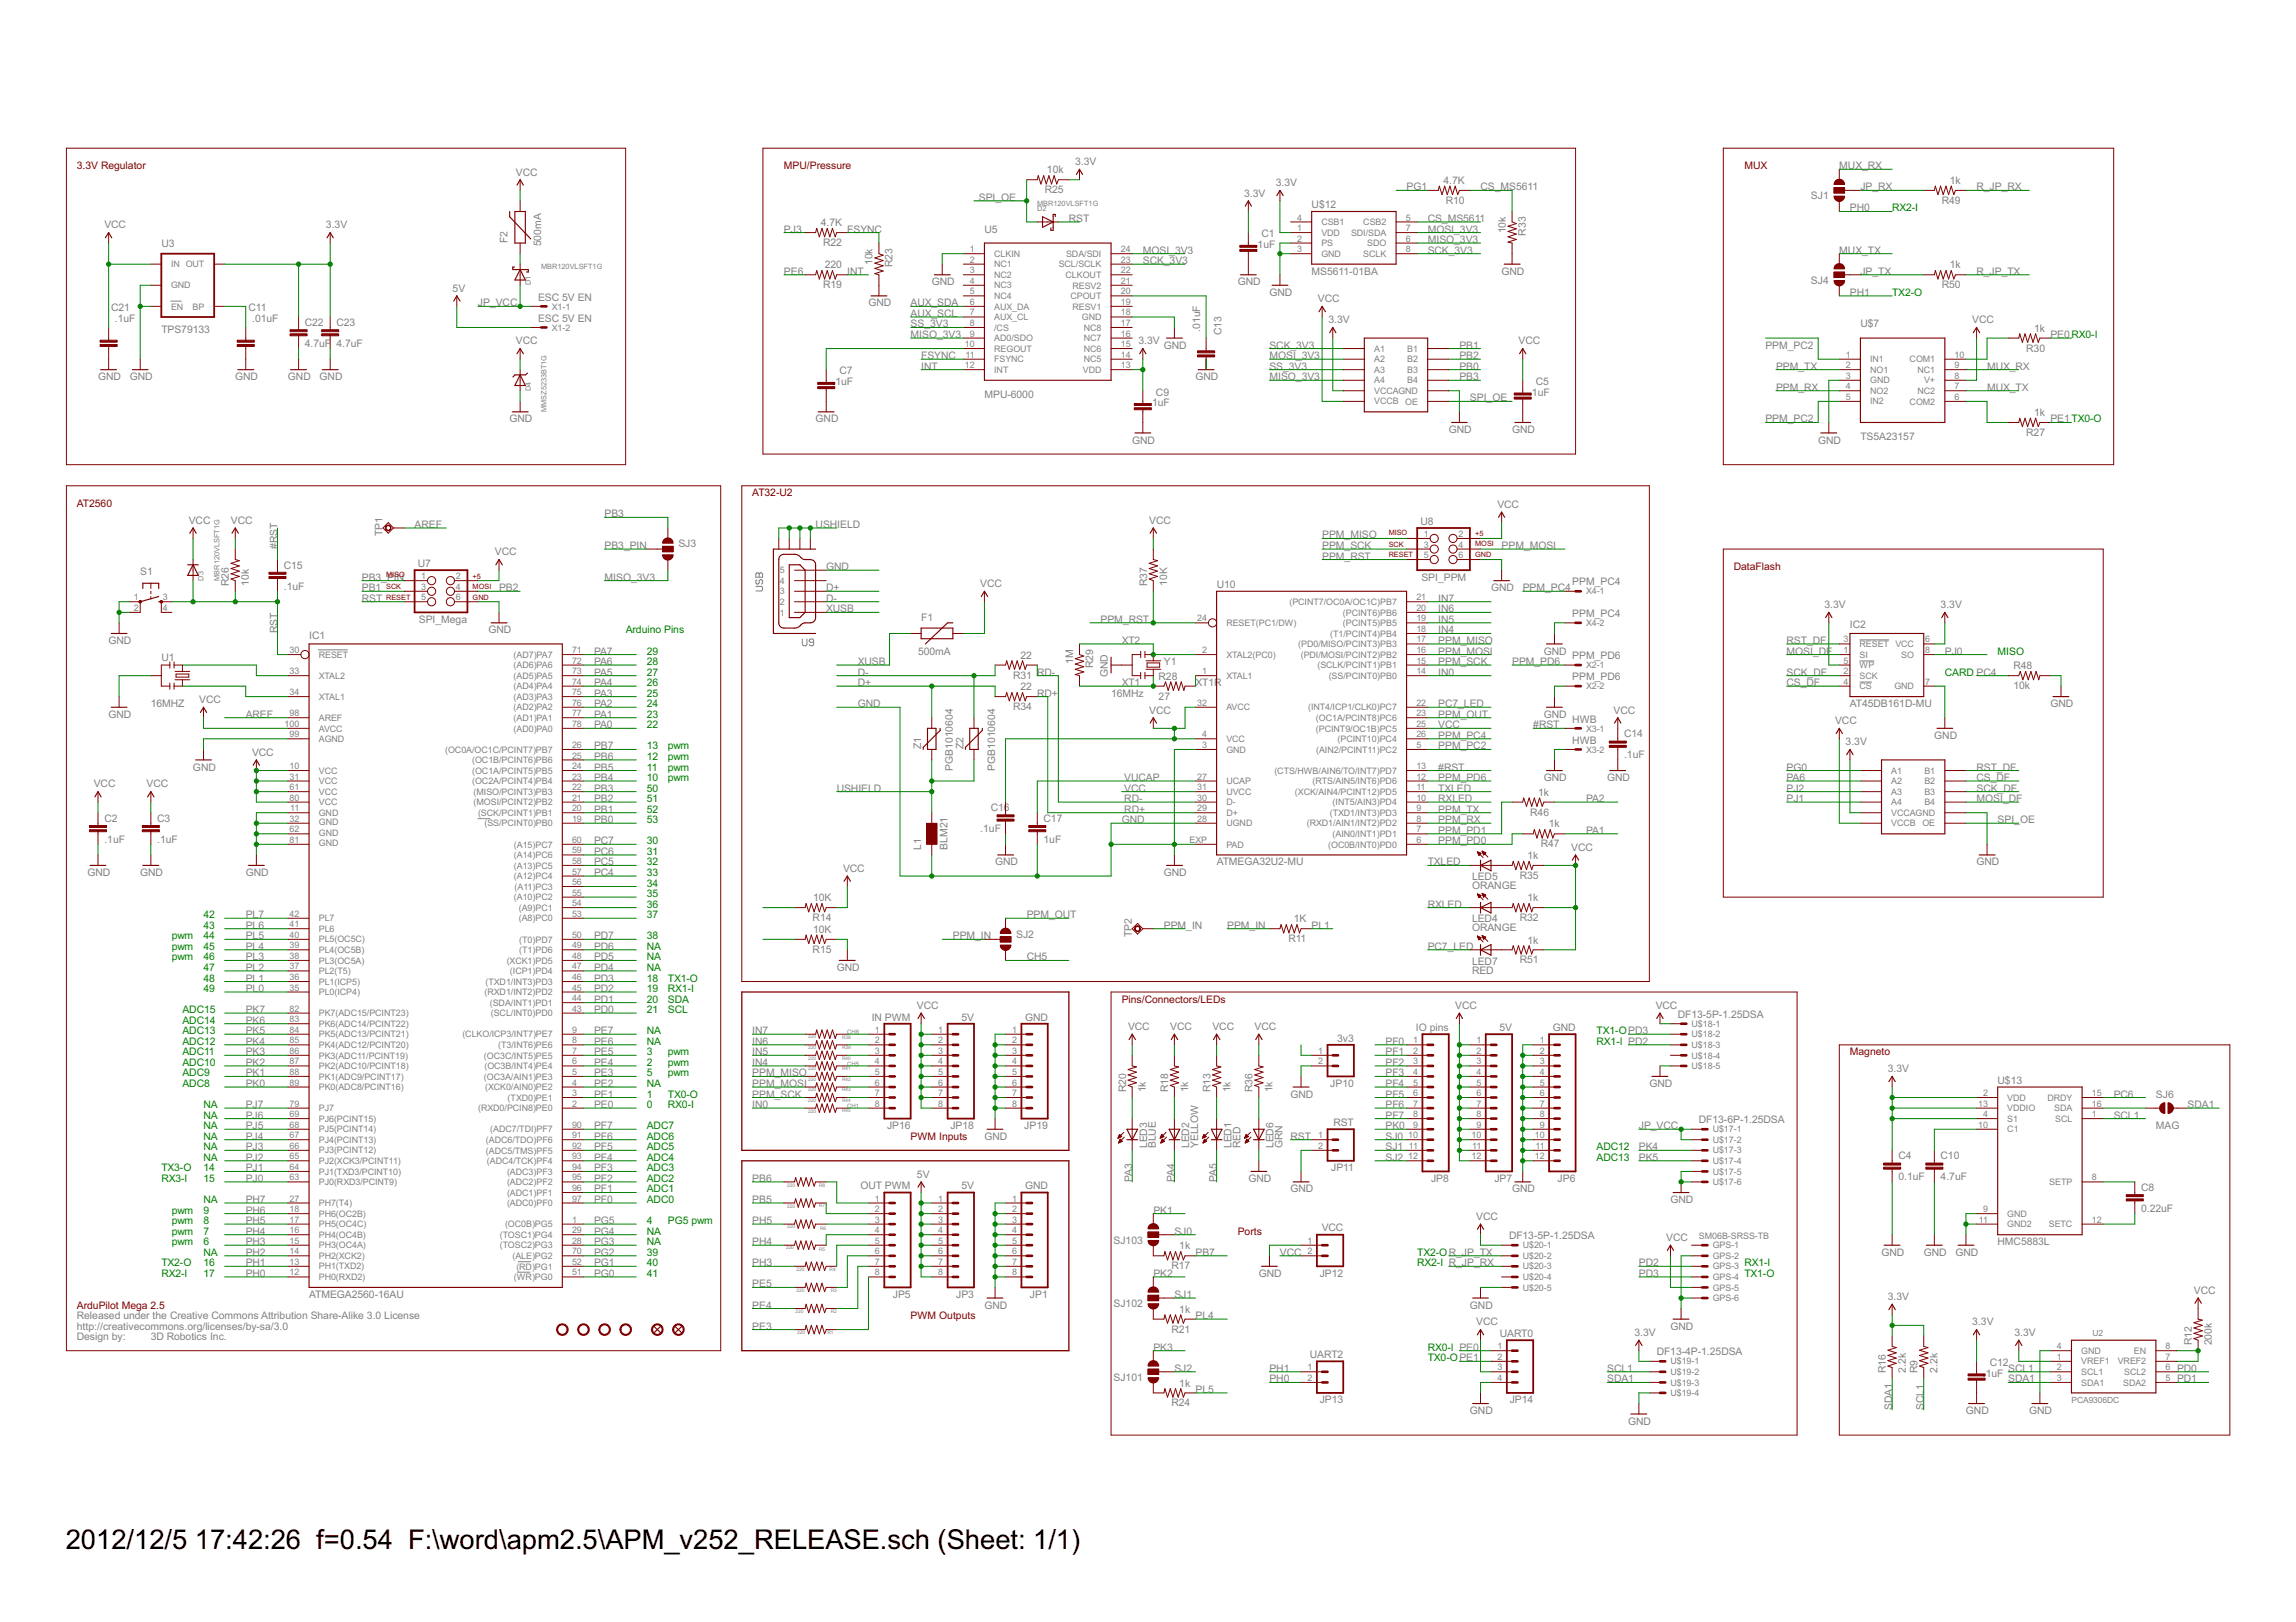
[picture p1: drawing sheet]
<svg xmlns="http://www.w3.org/2000/svg" width="297mm" height="210mm" viewBox="0 0 297 210" stroke-linecap="round" stroke-linejoin="round" font-family="sans-serif">
<defs><g id="words">
<g font-size="4">
<text x="8.5" y="200.4">2012/12/5</text>
<text x="25.2" y="200.4">17:42:26 f=0.54 F:\word\apm2.5\APM_v252_RELEASE.sch (Sheet: 1/1)</text>
</g>
<g font-size="1.5" fill="#800000">
<text x="9.9" y="21.9">3.3V Regulator</text>
<text x="101.4" y="21.9">MPU/Pressure</text>
<text x="225.7" y="21.9">MUX</text>
<text x="9.9" y="65.6">AT2560</text>
<text x="97.3" y="64.2">AT32-U2</text>
<text x="224.3" y="73.8">DataFlash</text>
<text x="145.1" y="129.7">Pins/Connectors/LEDs</text>
<text x="239.3" y="136.6">Magneto</text>
<text x="117.8" y="147.5">PWM Inputs</text>
<text x="160.1" y="159.8">Ports</text>
<text x="9.9" y="169.3">ArduPilot Mega 2.5</text>
<text x="117.8" y="170.7">PWM Outputs</text>
</g>
<g font-size="1.5" fill="#808080">
<text x="66.7" y="22.7">VCC</text>
<text x="135.4" y="22.4">10k</text>
<text x="139.1" y="21.4">3.3V</text>
<text x="186.7" y="23.8">4.7K</text>
<text x="238" y="21.9">MUX_RX</text>
<text x="252.2" y="23.8">1k</text>
<text x="13.5" y="29.5">VCC</text>
<text x="42.2" y="29.5">3.3V</text>
<text x="106.2" y="29.3">4.7K</text>
<text x="126.6" y="26">SPI_OE</text>
<text x="135.2" y="25">R25</text>
<text x="138.3" y="28.7">RST</text>
<text x="161" y="25.5">3.3V</text>
<text x="165" y="24.1">3.3V</text>
<text x="169.7" y="27">U$12</text>
<text x="182" y="24.6">PG1</text>
<text x="184.7" y="28.7">CS_MS5611</text>
<text x="187.1" y="26.4">R10</text>
<text x="191.5" y="24.6">CS_MS5611</text>
<text x="234.3" y="25.8">SJ1</text>
<text x="239.3" y="27.4">PH0</text>
<text x="240.7" y="24.6">JP_RX</text>
<text x="251.2" y="26.4">R49</text>
<text x="255.7" y="24.6">R_JP_RX</text>
<text x="20.9" y="32">U3</text>
<text x="65.7" y="31.5" transform="rotate(-90 65.7 31.5)">F2</text>
<text x="70" y="31.9" transform="rotate(-90 70 31.9)">500mA</text>
<text x="101.4" y="35.6">PE6</text>
<text x="101.4" y="30.1">PJ3</text>
<text x="106.5" y="31.9">R22</text>
<text x="106.7" y="34.7">220</text>
<text x="109.6" y="35.6">INT</text>
<text x="109.6" y="30.1">FSYNC</text>
<text x="112.9" y="34.3" transform="rotate(-90 112.9 34.3)">10k</text>
<text x="115.5" y="34.6" transform="rotate(-90 115.5 34.6)">R23</text>
<text x="127.4" y="30.1">U5</text>
<text x="147.8" y="34.2">SCK_3V3</text>
<text x="147.8" y="32.8">MOSI_3V3</text>
<text x="162.3" y="32.1">.1uF</text>
<text x="163.2" y="30.7">C1</text>
<text x="169.7" y="35.6">MS5611-01BA</text>
<text x="184.7" y="32.8">SCK_3V3</text>
<text x="184.7" y="30.1">MOSI_3V3</text>
<text x="184.7" y="31.5">MISO_3V3</text>
<text x="194.3" y="35.6">GND</text>
<text x="194.8" y="30.2" transform="rotate(-90 194.8 30.2)">10k</text>
<text x="197.4" y="30.5" transform="rotate(-90 197.4 30.5)">R33</text>
<text x="238" y="32.8">MUX_TX</text>
<text x="240.7" y="35.6">JP_TX</text>
<text x="252.2" y="34.7">1k</text>
<text x="255.7" y="35.6">R_JP_TX</text>
<text x="14.4" y="40.3">C21</text>
<text x="14.9" y="41.6">.1uF</text>
<text x="32.1" y="40.3">C11</text>
<text x="32.6" y="41.6">.01uF</text>
<text x="58.6" y="37.7">5V</text>
<text x="61.8" y="39.7">JP_VCC</text>
<text x="69.6" y="38.9">ESC 5V EN</text>
<text x="69.6" y="41.6">ESC 5V EN</text>
<text x="106.5" y="37.3">R19</text>
<text x="112.3" y="39.7">GND</text>
<text x="117.8" y="39.7">AUX_SDA</text>
<text x="117.8" y="41">AUX_SCL</text>
<text x="120.5" y="36.9">GND</text>
<text x="160.1" y="36.9">GND</text>
<text x="164.2" y="38.3">GND</text>
<text x="170.5" y="39.1">VCC</text>
<text x="171.9" y="41.8">3.3V</text>
<text x="234.3" y="36.7">SJ4</text>
<text x="239.3" y="38.3">PH1</text>
<text x="251.2" y="37.3">R50</text>
<text x="255.2" y="41.8">VCC</text>
<text x="20.9" y="43.1">TPS79133</text>
<text x="39.4" y="44.9">4.7uF 4.7uF</text>
<text x="39.4" y="42.2">C22</text>
<text x="43.5" y="42.2">C23</text>
<text x="66.7" y="44.6">VCC</text>
<text x="117.8" y="42.4">SS_3V3</text>
<text x="117.8" y="43.7">MISO_3V3</text>
<text x="119.2" y="47.8">INT</text>
<text x="119.2" y="46.5">FSYNC</text>
<text x="147.3" y="44.6">3.3V</text>
<text x="150.6" y="45.1">GND</text>
<text x="155.3" y="42.9" transform="rotate(-90 155.3 42.9)">.01uF</text>
<text x="158" y="43.4" transform="rotate(-90 158 43.4)">C13</text>
<text x="164.2" y="45.1">SCK_3V3</text>
<text x="164.2" y="47.8">SS_3V3</text>
<text x="164.2" y="46.5">MOSI_3V3</text>
<text x="188.8" y="47.8">PB0</text>
<text x="188.8" y="45.1">PB1</text>
<text x="188.8" y="46.5">PB2</text>
<text x="196.5" y="44.6">VCC</text>
<text x="228.4" y="45.1">PPM_PC2</text>
<text x="229.8" y="47.8">PPM_TX</text>
<text x="240.7" y="42.4">U$7</text>
<text x="257.1" y="47.8">MUX_RX</text>
<text x="262.1" y="45.5">R30</text>
<text x="263.2" y="42.9">1k</text>
<text x="265.3" y="43.7">PE0RX0-I</text>
<text x="12.7" y="49.2">GND</text>
<text x="16.8" y="49.2">GND</text>
<text x="30.4" y="49.2">GND</text>
<text x="37.3" y="49.2">GND</text>
<text x="41.4" y="49.2">GND</text>
<text x="107.7" y="49.8">.1uF</text>
<text x="108.6" y="48.5">C7</text>
<text x="127.4" y="51.5">MPU-6000</text>
<text x="148.7" y="52.6">.1uF</text>
<text x="149.6" y="51.2">C9</text>
<text x="154.7" y="49.2">GND</text>
<text x="164.2" y="49.2">MISO_3V3</text>
<text x="188.8" y="49.2">PB3</text>
<text x="190.2" y="51.9">SPI_OE</text>
<text x="197.8" y="51.2">.1uF</text>
<text x="198.7" y="49.8">C5</text>
<text x="229.8" y="50.6">PPM_RX</text>
<text x="257.1" y="50.6">MUX_TX</text>
<text x="263.2" y="53.8">1k</text>
<text x="65.9" y="54.7">GND</text>
<text x="105.5" y="54.7">GND</text>
<text x="146.5" y="57.4">GND</text>
<text x="187.4" y="56">GND</text>
<text x="195.6" y="56">GND</text>
<text x="228.4" y="54.7">PPM_PC2</text>
<text x="235.2" y="57.4">GND</text>
<text x="240.7" y="57">TS5A23157</text>
<text x="262.1" y="56.4">R27</text>
<text x="265.3" y="54.7">PE1TX0-O</text>
<text x="193.7" y="65.7">VCC</text>
<text x="24.4" y="67.8">VCC</text>
<text x="29.9" y="67.8">VCC</text>
<text x="35.9" y="71" transform="rotate(-90 35.9 71)">#RST</text>
<text x="49.5" y="69.4" transform="rotate(-90 49.5 69.4)">TP1</text>
<text x="53.6" y="68.3">AREF</text>
<text x="64" y="71.9">VCC</text>
<text x="78.2" y="67">PB3</text>
<text x="78.2" y="71">PB3_PIN</text>
<text x="87.8" y="70.8">SJ3</text>
<text x="105.5" y="68.3">USHIELD</text>
<text x="148.7" y="67.8">VCC</text>
<text x="171.1" y="69.7">PPM_MISO</text>
<text x="171.1" y="71">PPM_SCK</text>
<text x="183.8" y="67.9">U8</text>
<text x="194.3" y="71">PPM_MOSI</text>
<text x="18.1" y="74.5">S1</text>
<text x="29.6" y="75.8" transform="rotate(-90 29.6 75.8)">R26</text>
<text x="32.2" y="75.8" transform="rotate(-90 32.2 75.8)">10k</text>
<text x="36.7" y="76.3">.1uF</text>
<text x="36.7" y="73.6">C15</text>
<text x="46.8" y="77.9">RST</text>
<text x="46.8" y="76.5">PB1</text>
<text x="46.8" y="75.1">PB3_PIN</text>
<text x="54" y="73.4">U7</text>
<text x="64.6" y="76.5">PB2</text>
<text x="78.2" y="75.1">MISO_3V3</text>
<text x="106.9" y="73.8">GND</text>
<text x="106.9" y="77.9">D-</text>
<text x="106.9" y="76.5">D+</text>
<text x="126.8" y="76">VCC</text>
<text x="148.4" y="75.8" transform="rotate(-90 148.4 75.8)">R37</text>
<text x="151" y="75.8" transform="rotate(-90 151 75.8)">10K</text>
<text x="157.4" y="76.1">U10</text>
<text x="171.1" y="72.4">PPM_RST</text>
<text x="183.9" y="75.1">SPI_PPM</text>
<text x="186.1" y="77.9">IN7</text>
<text x="192.9" y="76.5">GND</text>
<text x="197" y="76.5">PPM_PC4</text>
<text x="203.4" y="75.8">PPM_PC4</text>
<text x="14" y="83.3">GND</text>
<text x="35.9" y="82" transform="rotate(-90 35.9 82)">RST</text>
<text x="40" y="82.7">IC1</text>
<text x="54.2" y="80.6">SPI_Mega</text>
<text x="63.2" y="82">GND</text>
<text x="106.9" y="79.2">XUSB</text>
<text x="119.2" y="80.3">F1</text>
<text x="142.4" y="80.6">PPM_RST</text>
<text x="145.1" y="83.3">XT2</text>
<text x="186.1" y="82">IN4</text>
<text x="186.1" y="80.6">IN5</text>
<text x="186.1" y="79.2">IN6</text>
<text x="186.1" y="83.3">PPM_MISO</text>
<text x="203.4" y="79.9">PPM_PC4</text>
<text x="231.1" y="83.3">RST_DF</text>
<text x="236" y="78.7">3.3V</text>
<text x="239.3" y="81.3">IC2</text>
<text x="251.1" y="78.7">3.3V</text>
<text x="20.9" y="85.5">U1</text>
<text x="76.9" y="84.7">PA7</text>
<text x="76.9" y="86.1">PA6</text>
<text x="76.9" y="87.4">PA5</text>
<text x="76.9" y="88.8">PA4</text>
<text x="111" y="87.4">D-</text>
<text x="111" y="88.8">D+</text>
<text x="111" y="86.1">XUSB</text>
<text x="118.8" y="84.7">500mA</text>
<text x="131.1" y="87.8">R31</text>
<text x="132" y="85.2">22</text>
<text x="132" y="89.3">22</text>
<text x="134.2" y="87.4">RD-</text>
<text x="138.8" y="85.9" transform="rotate(-90 138.8 85.9)">1M</text>
<text x="141.4" y="86.5" transform="rotate(-90 141.4 86.5)">R29</text>
<text x="143.3" y="87.6" transform="rotate(-90 143.3 87.6)">GND</text>
<text x="145.1" y="88.8">XT1</text>
<text x="149.9" y="88">R28</text>
<text x="150.6" y="86.1">Y1</text>
<text x="154.7" y="88.8">XT1R</text>
<text x="186.1" y="87.4">IN0</text>
<text x="186.1" y="84.7">PPM_MOSI</text>
<text x="186.1" y="86.1">PPM_SCK</text>
<text x="195.6" y="86.1">PPM_PD6</text>
<text x="199.7" y="84.7">GND</text>
<text x="203.4" y="85.3">PPM_PD6</text>
<text x="203.4" y="88">PPM_PD6</text>
<text x="231.1" y="88.8">CS_DF</text>
<text x="231.1" y="84.7">MOSI_DF</text>
<text x="231.1" y="87.4">SCK_DF</text>
<text x="251.6" y="84.7">PJ0</text>
<text x="260.5" y="89.2">10k</text>
<text x="260.5" y="86.6">R48</text>
<text x="14" y="92.9">GND</text>
<text x="19.5" y="91.5">16MHZ</text>
<text x="25.8" y="91">VCC</text>
<text x="31.8" y="92.9">AREF</text>
<text x="76.9" y="90.2">PA3</text>
<text x="76.9" y="91.5">PA2</text>
<text x="76.9" y="92.9">PA1</text>
<text x="76.9" y="94.3">PA0</text>
<text x="111" y="91.5">GND</text>
<text x="131.1" y="91.9">R34</text>
<text x="134.2" y="90.2">RD+</text>
<text x="143.8" y="90.2">16MHz</text>
<text x="148.7" y="92.3">VCC</text>
<text x="149.9" y="90.6">27</text>
<text x="186.1" y="94.3">VCC</text>
<text x="186.1" y="95.6">PPM_PC4</text>
<text x="186.1" y="92.9">PPM_OUT</text>
<text x="186.1" y="91.5">PC7_LED</text>
<text x="198.4" y="94.3">#RST</text>
<text x="199.7" y="92.9">GND</text>
<text x="203.4" y="93.5">HWB</text>
<text x="208.7" y="92.3">VCC</text>
<text x="210.1" y="95.4">C14</text>
<text x="237.4" y="93.7">VCC</text>
<text x="239.3" y="91.5">AT45DB161D-MU</text>
<text x="250.2" y="95.6">GND</text>
<text x="265.3" y="91.5">GND</text>
<text x="12.1" y="101.9">VCC</text>
<text x="19" y="101.9">VCC</text>
<text x="25" y="99.7">GND</text>
<text x="32.6" y="97.8">VCC</text>
<text x="76.9" y="97">PB7</text>
<text x="76.9" y="101.1">PB4</text>
<text x="76.9" y="99.7">PB5</text>
<text x="76.9" y="98.3">PB6</text>
<text x="119.2" y="97" transform="rotate(-90 119.2 97)">Z1</text>
<text x="123.3" y="99.7" transform="rotate(-90 123.3 99.7)">PGB1010604</text>
<text x="124.6" y="97" transform="rotate(-90 124.6 97)">Z2</text>
<text x="128.7" y="99.7" transform="rotate(-90 128.7 99.7)">PGB1010604</text>
<text x="145.5" y="101.1">VUCAP</text>
<text x="186.1" y="99.7">#RST</text>
<text x="186.1" y="101.1">PPM_PD6</text>
<text x="186.1" y="97">PPM_PC2</text>
<text x="199.7" y="101.1">GND</text>
<text x="203.4" y="96.2">HWB</text>
<text x="207.9" y="101.1">GND</text>
<text x="210.1" y="98.1">.1uF</text>
<text x="231.1" y="101.1">PA6</text>
<text x="231.1" y="99.7">PG0</text>
<text x="238.8" y="96.4">3.3V</text>
<text x="255.7" y="101.1">CS_DF</text>
<text x="255.7" y="99.7">RST_DF</text>
<text x="13.5" y="106.3">C2</text>
<text x="20.3" y="106.3">C3</text>
<text x="76.9" y="106.5">PB0</text>
<text x="76.9" y="105.2">PB1</text>
<text x="76.9" y="103.8">PB2</text>
<text x="76.9" y="102.4">PB3</text>
<text x="108.3" y="102.4">USHIELD</text>
<text x="126.8" y="107.7">.1uF</text>
<text x="128.2" y="105">C16</text>
<text x="135" y="106.3">C17</text>
<text x="145.1" y="106.5">GND</text>
<text x="145.5" y="102.4">VCC</text>
<text x="145.5" y="103.8">RD-</text>
<text x="145.5" y="105.2">RD+</text>
<text x="186.1" y="103.8">RXLED</text>
<text x="186.1" y="102.4">TXLED</text>
<text x="186.1" y="107.9">PPM_PD1</text>
<text x="186.1" y="105.2">PPM_TX</text>
<text x="186.1" y="106.5">PPM_RX</text>
<text x="198" y="105.6">R46</text>
<text x="199" y="103">1k</text>
<text x="200.4" y="107.1">1k</text>
<text x="205.2" y="103.8">PA2</text>
<text x="205.2" y="107.9">PA1</text>
<text x="231.1" y="102.4">PJ2</text>
<text x="231.1" y="103.8">PJ1</text>
<text x="255.7" y="103.8">MOSI_DF</text>
<text x="255.7" y="102.4">SCK_DF</text>
<text x="258.4" y="106.5">SPI_OE</text>
<text x="11.3" y="113.4">GND</text>
<text x="13.5" y="109.1">.1uF</text>
<text x="18.1" y="113.4">GND</text>
<text x="20.3" y="109.1">.1uF</text>
<text x="31.8" y="113.4">GND</text>
<text x="76.9" y="113.4">PC4</text>
<text x="76.9" y="112">PC5</text>
<text x="76.9" y="109.3">PC7</text>
<text x="76.9" y="110.6">PC6</text>
<text x="109.1" y="112.8">VCC</text>
<text x="119.2" y="110" transform="rotate(-90 119.2 110)">L1</text>
<text x="122.6" y="110" transform="rotate(-90 122.6 110)">BLM21</text>
<text x="128.7" y="112">GND</text>
<text x="135" y="109.1">1uF</text>
<text x="150.6" y="113.4">GND</text>
<text x="157.4" y="112">ATMEGA32U2-MU</text>
<text x="184.7" y="112">TXLED</text>
<text x="186.1" y="109.3">PPM_PD0</text>
<text x="190.4" y="113.9">LED5</text>
<text x="196.6" y="113.8">R35</text>
<text x="197.6" y="111.2">1k</text>
<text x="199.3" y="109.7">R47</text>
<text x="203.3" y="110.1">VCC</text>
<text x="255.7" y="112">GND</text>
<text x="31.8" y="118.8">PL7</text>
<text x="105.1" y="119.2">R14</text>
<text x="105.2" y="116.6">10K</text>
<text x="132.8" y="118.8">PPM_OUT</text>
<text x="167.4" y="119.4">1K</text>
<text x="184.7" y="117.5">RXLED</text>
<text x="190.4" y="115.1">ORANGE</text>
<text x="190.4" y="119.4">LED4</text>
<text x="196.6" y="119.2">R32</text>
<text x="197.6" y="116.6">1k</text>
<text x="31.8" y="120.2">PL6</text>
<text x="31.8" y="121.6">PL5</text>
<text x="31.8" y="122.9">PL4</text>
<text x="31.8" y="124.3">PL3</text>
<text x="31.8" y="125.7">PL2</text>
<text x="76.9" y="121.6">PD7</text>
<text x="76.9" y="122.9">PD6</text>
<text x="76.9" y="124.3">PD5</text>
<text x="76.9" y="125.7">PD4</text>
<text x="105.1" y="123.3">R15</text>
<text x="105.2" y="120.7">10K</text>
<text x="108.3" y="125.7">GND</text>
<text x="123.3" y="121.6">PPM_IN</text>
<text x="131.5" y="121.4">SJ2</text>
<text x="132.8" y="124.3">CH5</text>
<text x="146.4" y="121.3" transform="rotate(-90 146.4 121.3)">TP2</text>
<text x="150.6" y="120.2">PPM_IN</text>
<text x="158.8" y="120.2">PPM_IN</text>
<text x="166.7" y="121.9">R11</text>
<text x="169.7" y="120.2">PL1</text>
<text x="184.7" y="122.9">PC7_LED</text>
<text x="190.4" y="120.5">ORANGE</text>
<text x="190.4" y="126">RED</text>
<text x="190.4" y="124.8">LED7</text>
<text x="196.6" y="124.7">R51</text>
<text x="197.6" y="122.1">1k</text>
<text x="31.8" y="127">PL1</text>
<text x="31.8" y="128.4">PL0</text>
<text x="31.8" y="131.1">PK7</text>
<text x="76.9" y="127">PD3</text>
<text x="76.9" y="128.4">PD2</text>
<text x="76.9" y="129.7">PD1</text>
<text x="76.9" y="131.1">PD0</text>
<text x="118.6" y="130.6">VCC</text>
<text x="188.3" y="130.6">VCC</text>
<text x="214.2" y="130.6">VCC</text>
<text x="217.1" y="131.7">DF13-5P-1.25DSA</text>
<text x="31.8" y="132.5">PK6</text>
<text x="31.8" y="133.8">PK5</text>
<text x="31.8" y="135.2">PK4</text>
<text x="31.8" y="136.6">PK3</text>
<text x="31.8" y="137.9">PK2</text>
<text x="76.9" y="133.8">PE7</text>
<text x="76.9" y="135.2">PE6</text>
<text x="76.9" y="136.6">PE5</text>
<text x="76.9" y="137.9">PE4</text>
<text x="97.3" y="137.9">IN4</text>
<text x="97.3" y="136.6">IN5</text>
<text x="97.3" y="135.2">IN6</text>
<text x="97.3" y="133.8">IN7</text>
<text x="112.8" y="132.1">IN PWM</text>
<text x="124.4" y="132.1">5V</text>
<text x="132.6" y="132.1">GND</text>
<text x="145.9" y="133.3">VCC</text>
<text x="151.4" y="133.3">VCC</text>
<text x="156.9" y="133.3">VCC</text>
<text x="162.3" y="133.3">VCC</text>
<text x="173" y="134.8">3v3</text>
<text x="179.2" y="137.9">PF2</text>
<text x="179.2" y="136.6">PF1</text>
<text x="179.2" y="135.2">PF0</text>
<text x="183.2" y="133.4">IO pins</text>
<text x="194" y="133.4">5V</text>
<text x="200.9" y="133.4">GND</text>
<text x="31.8" y="139.3">PK1</text>
<text x="31.8" y="140.7">PK0</text>
<text x="31.8" y="143.4">PJ7</text>
<text x="76.9" y="139.3">PE3</text>
<text x="76.9" y="140.7">PE2</text>
<text x="76.9" y="142">PE1</text>
<text x="76.9" y="143.4">PE0</text>
<text x="97.3" y="143.4">IN0</text>
<text x="97.3" y="140.7">PPM_MOSI</text>
<text x="97.3" y="139.3">PPM_MISO</text>
<text x="97.3" y="142">PPM_SCK</text>
<text x="145.7" y="141.4" transform="rotate(-90 145.7 141.4)">R20</text>
<text x="148.3" y="141.4" transform="rotate(-90 148.3 141.4)">1k</text>
<text x="151.1" y="141.4" transform="rotate(-90 151.1 141.4)">R18</text>
<text x="153.7" y="141.4" transform="rotate(-90 153.7 141.4)">1k</text>
<text x="156.6" y="141.4" transform="rotate(-90 156.6 141.4)">R13</text>
<text x="159.2" y="141.4" transform="rotate(-90 159.2 141.4)">1k</text>
<text x="162.1" y="141.4" transform="rotate(-90 162.1 141.4)">R36</text>
<text x="164.6" y="141.4" transform="rotate(-90 164.6 141.4)">1k</text>
<text x="167" y="142">GND</text>
<text x="172.1" y="140.7">JP10</text>
<text x="179.2" y="143.4">PF6</text>
<text x="179.2" y="142">PF5</text>
<text x="179.2" y="140.7">PF4</text>
<text x="179.2" y="139.3">PF3</text>
<text x="213.4" y="140.7">GND</text>
<text x="244.2" y="138.8">3.3V</text>
<text x="258.4" y="140.3">U$13</text>
<text x="273.5" y="142">PC6</text>
<text x="278.9" y="142">SJ6</text>
<text x="283" y="143.4">SDA1</text>
<text x="31.8" y="146.1">PJ5</text>
<text x="31.8" y="147.5">PJ4</text>
<text x="31.8" y="148.9">PJ3</text>
<text x="31.8" y="144.8">PJ6</text>
<text x="76.9" y="146.1">PF7</text>
<text x="76.9" y="147.5">PF6</text>
<text x="76.9" y="148.9">PF5</text>
<text x="114.8" y="146.1">JP16</text>
<text x="123" y="146.1">JP18</text>
<text x="127.4" y="147.5">GND</text>
<text x="132.5" y="146.1">JP19</text>
<text x="148.4" y="148.6" transform="rotate(-90 148.4 148.6)">LED3</text>
<text x="149.6" y="148.6" transform="rotate(-90 149.6 148.6)">BLUE</text>
<text x="153.9" y="148.6" transform="rotate(-90 153.9 148.6)">LED2</text>
<text x="155" y="148.6" transform="rotate(-90 155 148.6)">YELLOW</text>
<text x="159.3" y="148.6" transform="rotate(-90 159.3 148.6)">LED1</text>
<text x="160.5" y="148.6" transform="rotate(-90 160.5 148.6)">RED</text>
<text x="164.8" y="148.6" transform="rotate(-90 164.8 148.6)">LED6</text>
<text x="165.9" y="148.6" transform="rotate(-90 165.9 148.6)">GRN</text>
<text x="167" y="147.5">RST</text>
<text x="172.5" y="145.7">RST</text>
<text x="179.2" y="144.8">PF7</text>
<text x="179.2" y="146.1">PK0</text>
<text x="179.2" y="148.9">SJ1</text>
<text x="179.2" y="147.5">SJ0</text>
<text x="212" y="148.9">PK4</text>
<text x="212" y="146.1">JP_VCC</text>
<text x="219.8" y="145.4">DF13-6P-1.25DSA</text>
<text x="273.5" y="144.8">SCL1</text>
<text x="278.9" y="146.1">MAG</text>
<text x="31.8" y="150.2">PJ2</text>
<text x="31.8" y="151.6">PJ1</text>
<text x="31.8" y="153">PJ0</text>
<text x="31.8" y="155.7">PH7</text>
<text x="76.9" y="150.2">PF4</text>
<text x="76.9" y="151.6">PF3</text>
<text x="76.9" y="153">PF2</text>
<text x="76.9" y="154.3">PF1</text>
<text x="76.9" y="155.7">PF0</text>
<text x="97.3" y="155.7">PB5</text>
<text x="97.3" y="153">PB6</text>
<text x="111.3" y="153.9">OUT PWM</text>
<text x="118.6" y="152.4">5V</text>
<text x="124.4" y="153.9">5V</text>
<text x="132.6" y="153.9">GND</text>
<text x="146.5" y="153" transform="rotate(-90 146.5 153)">PA3</text>
<text x="151.9" y="153" transform="rotate(-90 151.9 153)">PA4</text>
<text x="157.4" y="153" transform="rotate(-90 157.4 153)">PA5</text>
<text x="161.5" y="153">GND</text>
<text x="167" y="154.3">GND</text>
<text x="172.2" y="151.6">JP11</text>
<text x="179.2" y="150.2">SJ2</text>
<text x="185.1" y="153">JP8</text>
<text x="193.3" y="153">JP7</text>
<text x="195.6" y="154.3">GND</text>
<text x="201.5" y="153">JP6</text>
<text x="212" y="150.2">PK5</text>
<text x="216.1" y="155.7">GND</text>
<text x="245.6" y="152.7">0.1uF</text>
<text x="245.6" y="150">C4</text>
<text x="251.1" y="152.7">4.7uF</text>
<text x="251.1" y="150">C10</text>
<text x="277" y="154.1">C8</text>
<text x="31.8" y="157">PH6</text>
<text x="31.8" y="158.4">PH5</text>
<text x="31.8" y="159.8">PH4</text>
<text x="31.8" y="161.1">PH3</text>
<text x="76.9" y="159.8">PG4</text>
<text x="76.9" y="161.1">PG3</text>
<text x="76.9" y="158.4">PG5</text>
<text x="97.3" y="158.4">PH5</text>
<text x="97.3" y="161.1">PH4</text>
<text x="144.1" y="160.9">SJ103</text>
<text x="149.2" y="157">PK1</text>
<text x="151.9" y="159.8">SJ0</text>
<text x="152.6" y="161.7">1k</text>
<text x="171" y="159.4">VCC</text>
<text x="191" y="157.9">VCC</text>
<text x="195.2" y="160.4">DF13-5P-1.25DSA</text>
<text x="215.6" y="160.6">VCC</text>
<text x="258.4" y="161.1">HMC5883L</text>
<text x="277" y="156.8">0.22uF</text>
<text x="31.8" y="162.5">PH2</text>
<text x="31.8" y="163.9">PH1</text>
<text x="31.8" y="165.2">PH0</text>
<text x="40" y="168">ATMEGA2560-16AU</text>
<text x="76.9" y="162.5">PG2</text>
<text x="76.9" y="163.9">PG1</text>
<text x="76.9" y="165.2">PG0</text>
<text x="97.3" y="166.6">PE5</text>
<text x="97.3" y="163.9">PH3</text>
<text x="115.5" y="168">JP5</text>
<text x="123.7" y="168">JP3</text>
<text x="133.3" y="168">JP1</text>
<text x="149.2" y="165.2">PK2</text>
<text x="151.6" y="164.3">R17</text>
<text x="151.9" y="168">SJ1</text>
<text x="154.7" y="162.5">PB7</text>
<text x="162.9" y="165.2">GND</text>
<text x="165.6" y="162.5">VCC</text>
<text x="170.7" y="165.2">JP12</text>
<text x="212" y="165.2">PD3</text>
<text x="212" y="163.9">PD2</text>
<text x="243.4" y="162.5">GND</text>
<text x="248.9" y="162.5">GND</text>
<text x="253" y="162.5">GND</text>
<text x="283.8" y="167.4">VCC</text>
<text x="9.9" y="170.7">Released under the Creative Commons Attribution Share-Alike 3.0 License</text>
<text x="9.9" y="172.1">http://creativecommons.org/licenses/by-sa/3.0</text>
<text x="9.9" y="173.4">Design by:</text>
<text x="19.5" y="173.4">3D Robotics Inc.</text>
<text x="97.3" y="169.3">PE4</text>
<text x="97.3" y="172.1">PE3</text>
<text x="127.4" y="169.3">GND</text>
<text x="144.1" y="169.1">SJ102</text>
<text x="151.6" y="172.5">R21</text>
<text x="152.6" y="169.9">1k</text>
<text x="154.7" y="170.7">PL4</text>
<text x="190.2" y="169.3">GND</text>
<text x="191" y="171.5">VCC</text>
<text x="194" y="173">UART0</text>
<text x="211.5" y="172.9">3.3V</text>
<text x="216.1" y="172.1">GND</text>
<text x="244.2" y="168.2">3.3V</text>
<text x="255.2" y="171.5">3.3V</text>
<text x="260.6" y="172.9">3.3V</text>
<text x="144.1" y="178.7">SJ101</text>
<text x="149.2" y="174.8">PK3</text>
<text x="151.9" y="177.5">SJ2</text>
<text x="152.6" y="179.4">1k</text>
<text x="164.2" y="177.5">PH1</text>
<text x="164.2" y="178.9">PH0</text>
<text x="169.5" y="175.7">UART2</text>
<text x="207.9" y="178.9">SDA1</text>
<text x="207.9" y="177.5">SCL1</text>
<text x="214.3" y="175.4">DF13-4P-1.25DSA</text>
<text x="244" y="177.7" transform="rotate(-90 244 177.7)">R16</text>
<text x="246.6" y="177.7" transform="rotate(-90 246.6 177.7)">2.2k</text>
<text x="248.1" y="177.7" transform="rotate(-90 248.1 177.7)">R9</text>
<text x="250.7" y="177.7" transform="rotate(-90 250.7 177.7)">2.2k</text>
<text x="256.5" y="178.1">.1uF</text>
<text x="257.4" y="176.8">C12</text>
<text x="259.8" y="178.9">SDA1</text>
<text x="259.8" y="177.5">SCL1</text>
<text x="281.6" y="178.9">PD1</text>
<text x="281.6" y="177.5">PD0</text>
<text x="283.6" y="174.1" transform="rotate(-90 283.6 174.1)">R12</text>
<text x="286.2" y="174.1" transform="rotate(-90 286.2 174.1)">200k</text>
<text x="151.6" y="182">R24</text>
<text x="154.7" y="180.3">PL5</text>
<text x="170.7" y="181.6">JP13</text>
<text x="190.2" y="183">GND</text>
<text x="195.3" y="181.6">JP14</text>
<text x="210.7" y="184.4">GND</text>
<text x="244.8" y="182.4" transform="rotate(-90 244.8 182.4)">SDA1</text>
<text x="248.9" y="182.4" transform="rotate(-90 248.9 182.4)">SCL1</text>
<text x="254.3" y="183">GND</text>
<text x="262.5" y="183">GND</text>
</g>
<g font-size="1.5" fill="#008000">
<text x="244.8" y="27.4">RX2-I</text>
<text x="244.8" y="38.3">TX2-O</text>
<text x="80.9" y="82">Arduino Pins</text>
<text x="83.7" y="88.8">26</text>
<text x="83.7" y="87.4">27</text>
<text x="83.7" y="86.1">28</text>
<text x="83.7" y="84.7">29</text>
<text x="251.6" y="87.4">CARD PC4</text>
<text x="258.4" y="84.7">MISO</text>
<text x="83.7" y="94.3">22</text>
<text x="83.7" y="92.9">23</text>
<text x="83.7" y="91.5">24</text>
<text x="83.7" y="90.2">25</text>
<text x="83.7" y="101.1">10</text>
<text x="83.7" y="99.7">11</text>
<text x="83.7" y="98.3">12</text>
<text x="83.7" y="97">13</text>
<text x="86.4" y="97">pwm</text>
<text x="86.4" y="98.3">pwm</text>
<text x="86.4" y="99.7">pwm</text>
<text x="86.4" y="101.1">pwm</text>
<text x="83.7" y="102.4">50</text>
<text x="83.7" y="103.8">51</text>
<text x="83.7" y="105.2">52</text>
<text x="83.7" y="106.5">53</text>
<text x="83.7" y="109.3">30</text>
<text x="83.7" y="110.6">31</text>
<text x="83.7" y="112">32</text>
<text x="83.7" y="113.4">33</text>
<text x="26.3" y="118.8">42</text>
<text x="83.7" y="114.7">34</text>
<text x="83.7" y="116.1">35</text>
<text x="83.7" y="117.5">36</text>
<text x="83.7" y="118.8">37</text>
<text x="22.2" y="121.6">pwm</text>
<text x="22.2" y="122.9">pwm</text>
<text x="22.2" y="124.3">pwm</text>
<text x="26.3" y="120.2">43</text>
<text x="26.3" y="121.6">44</text>
<text x="26.3" y="122.9">45</text>
<text x="26.3" y="124.3">46</text>
<text x="26.3" y="125.7">47</text>
<text x="83.7" y="121.6">38</text>
<text x="83.7" y="125.7">NA</text>
<text x="83.7" y="124.3">NA</text>
<text x="83.7" y="122.9">NA</text>
<text x="23.6" y="131.1">ADC15</text>
<text x="26.3" y="127">48</text>
<text x="26.3" y="128.4">49</text>
<text x="83.7" y="131.1">21</text>
<text x="83.7" y="129.7">20</text>
<text x="83.7" y="128.4">19</text>
<text x="83.7" y="127">18</text>
<text x="86.4" y="128.4">RX1-I</text>
<text x="86.4" y="127">TX1-O</text>
<text x="86.4" y="129.7">SDA</text>
<text x="86.4" y="131.1">SCL</text>
<text x="23.6" y="137.9">ADC10</text>
<text x="23.6" y="136.6">ADC11</text>
<text x="23.6" y="135.2">ADC12</text>
<text x="23.6" y="133.8">ADC13</text>
<text x="23.6" y="132.5">ADC14</text>
<text x="83.7" y="137.9">2</text>
<text x="83.7" y="136.6">3</text>
<text x="83.7" y="135.2">NA</text>
<text x="83.7" y="133.8">NA</text>
<text x="86.4" y="137.9">pwm</text>
<text x="86.4" y="136.6">pwm</text>
<text x="206.6" y="135.2">RX1-I PD2</text>
<text x="206.6" y="133.8">TX1-OPD3</text>
<text x="23.6" y="140.7">ADC8</text>
<text x="23.6" y="139.3">ADC9</text>
<text x="26.3" y="143.4">NA</text>
<text x="83.7" y="143.4">0</text>
<text x="83.7" y="142">1</text>
<text x="83.7" y="139.3">5</text>
<text x="83.7" y="140.7">NA</text>
<text x="86.4" y="142">TX0-O</text>
<text x="86.4" y="143.4">RX0-I</text>
<text x="86.4" y="139.3">pwm</text>
<text x="26.3" y="148.9">NA</text>
<text x="26.3" y="147.5">NA</text>
<text x="26.3" y="146.1">NA</text>
<text x="26.3" y="144.8">NA</text>
<text x="83.7" y="148.9">ADC5</text>
<text x="83.7" y="147.5">ADC6</text>
<text x="83.7" y="146.1">ADC7</text>
<text x="206.6" y="148.9">ADC12</text>
<text x="20.9" y="151.6">TX3-O</text>
<text x="20.9" y="153">RX3-I</text>
<text x="26.3" y="153">15</text>
<text x="26.3" y="151.6">14</text>
<text x="26.3" y="150.2">NA</text>
<text x="26.3" y="155.7">NA</text>
<text x="83.7" y="155.7">ADC0</text>
<text x="83.7" y="154.3">ADC1</text>
<text x="83.7" y="153">ADC2</text>
<text x="83.7" y="151.6">ADC3</text>
<text x="83.7" y="150.2">ADC4</text>
<text x="206.6" y="150.2">ADC13</text>
<text x="22.2" y="159.8">pwm</text>
<text x="22.2" y="158.4">pwm</text>
<text x="22.2" y="157">pwm</text>
<text x="22.2" y="161.1">pwm</text>
<text x="26.3" y="161.1">6</text>
<text x="26.3" y="159.8">7</text>
<text x="26.3" y="158.4">8</text>
<text x="26.3" y="157">9</text>
<text x="83.7" y="158.4">4</text>
<text x="83.7" y="161.1">NA</text>
<text x="83.7" y="159.8">NA</text>
<text x="86.4" y="158.4">PG5 pwm</text>
<text x="20.9" y="165.2">RX2-I</text>
<text x="20.9" y="163.9">TX2-O</text>
<text x="26.3" y="165.2">17</text>
<text x="26.3" y="163.9">16</text>
<text x="26.3" y="162.5">NA</text>
<text x="83.7" y="162.5">39</text>
<text x="83.7" y="163.9">40</text>
<text x="83.7" y="165.2">41</text>
<text x="183.3" y="162.5">TX2-OR_JP_TX</text>
<text x="183.3" y="163.9">RX2-I R_JP_RX</text>
<text x="225.7" y="163.9">RX1-I</text>
<text x="225.7" y="165.2">TX1-O</text>
<text x="184.7" y="176.2">TX0-OPE1</text>
<text x="184.7" y="174.8">RX0-I PE0</text>
</g>
<g font-size="1.3" fill="#808080">
<text x="167.8" y="28.5">4</text>
<text x="167.8" y="29.9">1</text>
<text x="170.9" y="29.1">CSB1</text>
<text x="176.4" y="29.1">CSB2</text>
<text x="181.9" y="29.9">7</text>
<text x="181.9" y="28.5">5</text>
<text x="22.1" y="34.6">IN OUT</text>
<text x="125.5" y="32.6">1</text>
<text x="125.5" y="34">2</text>
<text x="125.5" y="35.4">3</text>
<text x="128.6" y="33.2">CLKIN</text>
<text x="128.6" y="34.6">NC1</text>
<text x="128.6" y="36">NC2</text>
<text x="137" y="34.6">SCL/SCLK</text>
<text x="137.9" y="36">CLKOUT</text>
<text x="137.9" y="33.2">SDA/SDI</text>
<text x="145" y="35.4">22</text>
<text x="145" y="34">23</text>
<text x="145" y="32.6">24</text>
<text x="167.8" y="31.3">2</text>
<text x="167.8" y="32.6">3</text>
<text x="170.9" y="30.5">VDD</text>
<text x="170.9" y="31.9">PS</text>
<text x="170.9" y="33.2">GND</text>
<text x="174.8" y="30.5">SDI/SDA</text>
<text x="176.4" y="33.2">SCLK</text>
<text x="176.9" y="31.9">SDO</text>
<text x="181.9" y="32.6">8</text>
<text x="181.9" y="31.3">6</text>
<text x="22.1" y="37.3">GND</text>
<text x="22.1" y="40.1">EN</text>
<text x="24.9" y="40.1">BP</text>
<text x="71.4" y="40.1">X1-1</text>
<text x="125.5" y="36.7">4</text>
<text x="125.5" y="38.1">5</text>
<text x="125.5" y="39.5">6</text>
<text x="125.5" y="40.8">7</text>
<text x="128.6" y="37.3">NC3</text>
<text x="128.6" y="38.7">NC4</text>
<text x="128.6" y="40.1">AUX_DA</text>
<text x="128.6" y="41.4">AUX_CL</text>
<text x="138.5" y="38.7">CPOUT</text>
<text x="138.7" y="40.1">RESV1</text>
<text x="138.7" y="37.3">RESV2</text>
<text x="140" y="41.4">GND</text>
<text x="145" y="40.8">18</text>
<text x="145" y="39.5">19</text>
<text x="145" y="38.1">20</text>
<text x="145" y="36.7">21</text>
<text x="71.4" y="42.8">X1-2</text>
<text x="124.8" y="44.9">10</text>
<text x="124.8" y="47.7">12</text>
<text x="124.9" y="46.3">11</text>
<text x="125.5" y="42.2">8</text>
<text x="125.5" y="43.6">9</text>
<text x="128.6" y="42.8">/CS</text>
<text x="128.6" y="44.2">AD0/SDO</text>
<text x="128.6" y="45.5">REGOUT</text>
<text x="128.6" y="46.9">FSYNC</text>
<text x="140.2" y="46.9">NC5</text>
<text x="140.2" y="45.5">NC6</text>
<text x="140.2" y="44.2">NC7</text>
<text x="140.2" y="42.8">NC8</text>
<text x="145" y="47.7">13</text>
<text x="145" y="46.3">14</text>
<text x="145" y="44.9">15</text>
<text x="145" y="43.6">16</text>
<text x="145" y="42.2">17</text>
<text x="177.8" y="45.5">A1</text>
<text x="177.8" y="46.9">A2</text>
<text x="182.1" y="46.9">B2</text>
<text x="182.1" y="45.5">B1</text>
<text x="238.8" y="46.3">1</text>
<text x="238.8" y="47.7">2</text>
<text x="241.9" y="46.9">IN1</text>
<text x="247.1" y="46.9">COM1</text>
<text x="252.9" y="47.7">9</text>
<text x="252.9" y="46.3">10</text>
<text x="128.6" y="48.3">INT</text>
<text x="140.1" y="48.3">VDD</text>
<text x="177.8" y="51">VCCAGND</text>
<text x="177.8" y="48.3">A3</text>
<text x="177.8" y="49.6">A4</text>
<text x="177.8" y="52.3">VCCB OE</text>
<text x="182.1" y="49.6">B4</text>
<text x="182.1" y="48.3">B3</text>
<text x="238.8" y="49">3</text>
<text x="238.8" y="50.4">4</text>
<text x="238.8" y="51.7">5</text>
<text x="241.9" y="48.3">NO1</text>
<text x="241.9" y="49.6">GND</text>
<text x="241.9" y="51">NO2</text>
<text x="241.9" y="52.3">IN2</text>
<text x="247.1" y="52.4">COM2</text>
<text x="248.1" y="51">NC2</text>
<text x="248.1" y="48.3">NC1</text>
<text x="248.9" y="49.6">V+</text>
<text x="252.9" y="51.7">6</text>
<text x="252.9" y="50.4">7</text>
<text x="252.9" y="49">8</text>
<text x="184.2" y="69.5">1</text>
<text x="184.2" y="70.9">3</text>
<text x="188.7" y="69.5">2</text>
<text x="188.7" y="70.9">4</text>
<text x="17.3" y="77.7">1</text>
<text x="21.1" y="77.7">3</text>
<text x="54.5" y="75">1</text>
<text x="54.5" y="76.3">3</text>
<text x="54.5" y="77.7">5</text>
<text x="59" y="75">2</text>
<text x="59" y="76.3">4</text>
<text x="59" y="77.7">6</text>
<text x="100.9" y="76.9">3</text>
<text x="100.9" y="75.6">4</text>
<text x="100.9" y="74.2">5</text>
<text x="183.2" y="77.7">21</text>
<text x="184.2" y="72.2">5</text>
<text x="188.7" y="72.2">6</text>
<text x="205.2" y="76.9">X4-1</text>
<text x="17.3" y="79">2</text>
<text x="21.1" y="79">4</text>
<text x="100.9" y="79.7">1</text>
<text x="100.9" y="78.3">2</text>
<text x="154.9" y="80.4">24</text>
<text x="158.7" y="81">RESET(PC1/DW)</text>
<text x="166.8" y="78.3">(PCINT7/OC0A/OC1C)PB7</text>
<text x="168" y="83.7">(PD0/MISO/PCINT3)PB3</text>
<text x="172.1" y="82.4">(T1/PCINT4)PB4</text>
<text x="173.7" y="81">(PCINT5)PB5</text>
<text x="173.7" y="79.7">(PCINT6)PB6</text>
<text x="183.2" y="80.4">19</text>
<text x="183.2" y="81.8">18</text>
<text x="183.2" y="83.1">17</text>
<text x="183.2" y="79">20</text>
<text x="205.2" y="81">X4-2</text>
<text x="238.5" y="83.1">3</text>
<text x="240.6" y="83.7">RESET VCC</text>
<text x="249.1" y="83.1">6</text>
<text x="37.5" y="84.5">30</text>
<text x="37.5" y="90">34</text>
<text x="37.5" y="87.2">33</text>
<text x="41.2" y="85.1">RESET</text>
<text x="41.2" y="87.8">XTAL2</text>
<text x="66.4" y="89.2">(AD4)PA4</text>
<text x="66.4" y="87.8">(AD5)PA5</text>
<text x="66.4" y="86.5">(AD6)PA6</text>
<text x="66.4" y="85.1">(AD7)PA7</text>
<text x="74" y="90">75</text>
<text x="74" y="88.6">74</text>
<text x="74" y="87.2">73</text>
<text x="74" y="85.9">72</text>
<text x="74" y="84.5">71</text>
<text x="155.5" y="87.2">1</text>
<text x="155.5" y="84.5">2</text>
<text x="158.7" y="87.8">XTAL1</text>
<text x="158.7" y="85.1">XTAL2(PC0)</text>
<text x="168.3" y="85.1">(PDI/MOSI/PCINT2)PB2</text>
<text x="170.4" y="86.5">(SCLK/PCINT1)PB1</text>
<text x="171.9" y="87.8">(SS/PCINT0)PB0</text>
<text x="183.2" y="84.5">16</text>
<text x="183.2" y="85.9">15</text>
<text x="183.2" y="87.2">14</text>
<text x="205.2" y="86.5">X2-1</text>
<text x="205.2" y="89.2">X2-2</text>
<text x="238.5" y="88.6">4</text>
<text x="238.5" y="87.2">2</text>
<text x="238.5" y="84.5">1</text>
<text x="238.5" y="85.9">5</text>
<text x="240.6" y="89.2">CS</text>
<text x="240.6" y="87.8">SCK</text>
<text x="240.6" y="85.1">SI</text>
<text x="240.6" y="86.5">WP</text>
<text x="245.1" y="89.2">GND</text>
<text x="246" y="85.1">SO</text>
<text x="249.1" y="84.5">8</text>
<text x="249.1" y="88.6">7</text>
<text x="36.8" y="94.1">100</text>
<text x="37.5" y="95.4">99</text>
<text x="37.5" y="92.7">98</text>
<text x="41.2" y="93.3">AREF</text>
<text x="41.2" y="94.7">AVCC</text>
<text x="41.2" y="90.6">XTAL1</text>
<text x="66.4" y="94.7">(AD0)PA0</text>
<text x="66.4" y="93.3">(AD1)PA1</text>
<text x="66.4" y="91.9">(AD2)PA2</text>
<text x="66.4" y="90.6">(AD3)PA3</text>
<text x="74" y="94.1">78</text>
<text x="74" y="92.7">77</text>
<text x="74" y="91.3">76</text>
<text x="154.9" y="91.3">32</text>
<text x="155.5" y="95.4">4</text>
<text x="158.7" y="91.9">AVCC</text>
<text x="169.2" y="91.9">(INT4/ICP1/CLK0)PC7</text>
<text x="170.2" y="94.7">(PCINT9/OC1B)PC5</text>
<text x="170.2" y="93.3">(OC1A/PCINT8)PC6</text>
<text x="183.2" y="94.1">25</text>
<text x="183.2" y="95.4">26</text>
<text x="183.2" y="91.3">22</text>
<text x="183.2" y="92.7">23</text>
<text x="205.2" y="94.7">X3-1</text>
<text x="37.5" y="99.5">10</text>
<text x="37.5" y="100.9">31</text>
<text x="41.2" y="96">AGND</text>
<text x="41.2" y="100.1">VCC</text>
<text x="41.3" y="101.5">VCC</text>
<text x="57.6" y="97.4">(OC0A/OC1C/PCINT7)PB7</text>
<text x="61.1" y="100.1">(OC1A/PCINT5)PB5</text>
<text x="61.1" y="98.8">(OC1B/PCINT6)PB6</text>
<text x="61.1" y="101.5">(OC2A/PCINT4)PB4</text>
<text x="74" y="96.8">26</text>
<text x="74" y="99.5">24</text>
<text x="74" y="98.2">25</text>
<text x="74" y="100.9">23</text>
<text x="154.9" y="100.9">27</text>
<text x="155.5" y="96.8">3</text>
<text x="158.7" y="97.4">GND</text>
<text x="158.7" y="96">VCC</text>
<text x="158.7" y="101.5">UCAP</text>
<text x="164.9" y="100.1">(CTS/HWB/AIN6/TO/INT7)PD7</text>
<text x="169.8" y="101.5">(RTS/AIN5/INT6)PD6</text>
<text x="170.3" y="97.4">(AIN2/PCINT11)PC2</text>
<text x="173" y="96">(PCINT10)PC4</text>
<text x="183.2" y="96.8">5</text>
<text x="183.2" y="99.5">13</text>
<text x="183.2" y="100.9">12</text>
<text x="205.2" y="97.4">X3-2</text>
<text x="244.7" y="100.1">A1</text>
<text x="244.7" y="101.5">A2</text>
<text x="249" y="101.5">B2</text>
<text x="249" y="100.1">B1</text>
<text x="37.5" y="106.3">32</text>
<text x="37.5" y="107.7">62</text>
<text x="37.5" y="102.3">61</text>
<text x="37.5" y="103.6">80</text>
<text x="37.5" y="105">11</text>
<text x="41.2" y="105.6">GND</text>
<text x="41.3" y="106.8">GND</text>
<text x="41.3" y="102.9">VCC</text>
<text x="41.3" y="104.2">VCC</text>
<text x="61.3" y="102.9">(MISO/PCINT3)PB3</text>
<text x="61.3" y="104.2">(MOSI/PCINT2)PB2</text>
<text x="61.8" y="105.6">(SCK/PCINT1)PB1</text>
<text x="62.7" y="107">(SS/PCINT0)PB0</text>
<text x="74" y="102.3">22</text>
<text x="74" y="103.6">21</text>
<text x="74" y="105">20</text>
<text x="74" y="106.3">19</text>
<text x="154.9" y="102.3">31</text>
<text x="154.9" y="106.3">28</text>
<text x="154.9" y="103.6">30</text>
<text x="154.9" y="105">29</text>
<text x="158.7" y="102.9">UVCC</text>
<text x="158.7" y="107">UGND</text>
<text x="158.7" y="104.2">D-</text>
<text x="158.7" y="105.6">D+</text>
<text x="167.5" y="102.9">(XCK/AIN4/PCINT12)PD5</text>
<text x="169.1" y="107">(RXD1/AIN1/INT2)PD2</text>
<text x="172" y="105.6">(TXD1/INT3)PD3</text>
<text x="172.4" y="104.2">(INT5/AIN3)PD4</text>
<text x="183.2" y="102.3">11</text>
<text x="183.2" y="103.6">10</text>
<text x="183.2" y="105">9</text>
<text x="183.2" y="106.3">8</text>
<text x="183.2" y="107.7">7</text>
<text x="244.7" y="105.6">VCCAGND</text>
<text x="244.7" y="102.9">A3</text>
<text x="244.7" y="104.2">A4</text>
<text x="244.7" y="107">VCCB OE</text>
<text x="249" y="104.2">B4</text>
<text x="249" y="102.9">B3</text>
<text x="37.5" y="109.1">81</text>
<text x="41.3" y="108.2">GND</text>
<text x="41.3" y="109.5">GND</text>
<text x="66.5" y="113.8">(A12)PC4</text>
<text x="66.5" y="112.4">(A13)PC5</text>
<text x="66.5" y="111.1">(A14)PC6</text>
<text x="66.5" y="109.7">(A15)PC7</text>
<text x="74" y="113.2">57</text>
<text x="74" y="111.8">58</text>
<text x="74" y="110.4">59</text>
<text x="74" y="109.1">60</text>
<text x="153.9" y="109.1">EXP</text>
<text x="158.7" y="109.7">PAD</text>
<text x="171.8" y="109.7">(OC0B/INT0)PD0</text>
<text x="172.4" y="108.3">(AIN0/INT1)PD1</text>
<text x="183.2" y="109.1">6</text>
<text x="37.5" y="118.6">42</text>
<text x="41.2" y="119.2">PL7</text>
<text x="66.5" y="116.5">(A10)PC2</text>
<text x="66.6" y="115.1">(A11)PC3</text>
<text x="67.1" y="119.2">(A8)PC0</text>
<text x="67.1" y="117.9">(A9)PC1</text>
<text x="74" y="118.6">53</text>
<text x="74" y="117.3">54</text>
<text x="74" y="115.9">55</text>
<text x="74" y="114.5">56</text>
<text x="37.5" y="125.5">37</text>
<text x="37.5" y="124.1">38</text>
<text x="37.5" y="122.7">39</text>
<text x="37.5" y="121.4">40</text>
<text x="37.5" y="120">41</text>
<text x="41.2" y="124.7">PL3(OC5A)</text>
<text x="41.2" y="123.3">PL4(OC5B)</text>
<text x="41.2" y="122">PL5(OC5C)</text>
<text x="41.2" y="120.6">PL6</text>
<text x="65.6" y="124.7">(XCK1)PD5</text>
<text x="67.2" y="122">(T0)PD7</text>
<text x="67.2" y="123.3">(T1)PD6</text>
<text x="74" y="125.5">47</text>
<text x="74" y="121.4">50</text>
<text x="74" y="122.7">49</text>
<text x="74" y="124.1">48</text>
<text x="37.5" y="130.9">82</text>
<text x="37.5" y="128.2">35</text>
<text x="37.5" y="126.8">36</text>
<text x="41.2" y="131.5">PK7(ADC15/PCINT23)</text>
<text x="41.2" y="128.8">PL0(ICP4)</text>
<text x="41.2" y="127.4">PL1(ICP5)</text>
<text x="41.2" y="126.1">PL2(T5)</text>
<text x="62.7" y="128.8">(RXD1/INT2)PD2</text>
<text x="62.8" y="127.4">(TXD1/INT3)PD3</text>
<text x="63.4" y="130.2">(SDA/INT1)PD1</text>
<text x="63.5" y="131.5">(SCL/INT0)PD0</text>
<text x="66" y="126.1">(ICP1)PD4</text>
<text x="74" y="128.2">45</text>
<text x="74" y="130.9">43</text>
<text x="74" y="129.6">44</text>
<text x="74" y="126.8">46</text>
<text x="37.5" y="137.7">87</text>
<text x="37.5" y="136.4">86</text>
<text x="37.5" y="135">85</text>
<text x="37.5" y="133.7">84</text>
<text x="37.5" y="132.3">83</text>
<text x="41.2" y="137">PK3(ADC11/PCINT19)</text>
<text x="41.2" y="135.6">PK4(ADC12/PCINT20)</text>
<text x="41.2" y="134.3">PK5(ADC13/PCINT21)</text>
<text x="41.2" y="132.9">PK6(ADC14/PCINT22)</text>
<text x="59.8" y="134.3">(CLKO/ICP3/INT7)PE7</text>
<text x="62.6" y="137">(OC3C/INT5)PE5</text>
<text x="64.4" y="135.6">(T3/INT6)PE6</text>
<text x="74" y="133.7">9</text>
<text x="74" y="137.7">6</text>
<text x="74" y="136.4">7</text>
<text x="74" y="135">8</text>
<text x="113.2" y="133.7">1</text>
<text x="113.2" y="135">2</text>
<text x="113.2" y="136.4">3</text>
<text x="113.2" y="137.7">4</text>
<text x="121.4" y="133.7">1</text>
<text x="121.4" y="135">2</text>
<text x="121.4" y="136.4">3</text>
<text x="121.4" y="137.7">4</text>
<text x="130.9" y="133.7">1</text>
<text x="130.9" y="135">2</text>
<text x="130.9" y="136.4">3</text>
<text x="130.9" y="137.7">4</text>
<text x="170.5" y="136.4">1</text>
<text x="170.5" y="137.7">2</text>
<text x="182.8" y="135">1</text>
<text x="182.8" y="136.4">2</text>
<text x="182.8" y="137.7">3</text>
<text x="191" y="135">1</text>
<text x="191" y="136.4">2</text>
<text x="191" y="137.7">3</text>
<text x="199.2" y="135">1</text>
<text x="199.2" y="136.4">2</text>
<text x="199.2" y="137.7">3</text>
<text x="218.8" y="132.9">U$18-1</text>
<text x="218.8" y="134.3">U$18-2</text>
<text x="218.8" y="135.6">U$18-3</text>
<text x="218.8" y="137">U$18-4</text>
<text x="37.5" y="143.2">79</text>
<text x="37.5" y="140.5">89</text>
<text x="37.5" y="139.1">88</text>
<text x="41.2" y="143.8">PJ7</text>
<text x="41.2" y="141.1">PK0(ADC8/PCINT16)</text>
<text x="41.2" y="139.7">PK1(ADC9/PCINT17)</text>
<text x="41.2" y="138.3">PK2(ADC10/PCINT18)</text>
<text x="61.9" y="143.8">(RXD0/PCIN8)PE0</text>
<text x="62.6" y="139.7">(OC3A/AIN1)PE3</text>
<text x="62.7" y="138.4">(OC3B/INT4)PE4</text>
<text x="62.8" y="141.1">(XCK0/AIN0)PE2</text>
<text x="65.7" y="142.4">(TXD0)PE1</text>
<text x="74" y="139.1">5</text>
<text x="74" y="143.2">2</text>
<text x="74" y="141.8">3</text>
<text x="74" y="140.5">4</text>
<text x="113.2" y="139.1">5</text>
<text x="113.2" y="140.5">6</text>
<text x="113.2" y="141.8">7</text>
<text x="113.2" y="143.2">8</text>
<text x="121.4" y="139.1">5</text>
<text x="121.4" y="140.5">6</text>
<text x="121.4" y="141.8">7</text>
<text x="121.4" y="143.2">8</text>
<text x="130.9" y="139.1">5</text>
<text x="130.9" y="140.5">6</text>
<text x="130.9" y="141.8">7</text>
<text x="130.9" y="143.2">8</text>
<text x="182.8" y="139.1">4</text>
<text x="182.8" y="140.5">5</text>
<text x="182.8" y="141.8">6</text>
<text x="182.8" y="143.2">7</text>
<text x="191" y="139.1">4</text>
<text x="191" y="140.5">5</text>
<text x="191" y="141.8">6</text>
<text x="191" y="143.2">7</text>
<text x="199.2" y="139.1">4</text>
<text x="199.2" y="140.5">5</text>
<text x="199.2" y="141.8">6</text>
<text x="199.2" y="143.2">7</text>
<text x="218.8" y="138.3">U$18-5</text>
<text x="255.9" y="143.2">13</text>
<text x="256.5" y="141.8">2</text>
<text x="259.7" y="142.4">VDD</text>
<text x="259.7" y="143.8">VDDIO</text>
<text x="264.9" y="142.4">DRDY</text>
<text x="265.8" y="143.8">SDA</text>
<text x="270.6" y="143.2">16</text>
<text x="270.6" y="141.8">15</text>
<text x="37.5" y="148.7">66</text>
<text x="37.5" y="147.3">67</text>
<text x="37.5" y="145.9">68</text>
<text x="37.5" y="144.6">69</text>
<text x="41.2" y="149.3">PJ3(PCINT12)</text>
<text x="41.2" y="147.9">PJ4(PCINT13)</text>
<text x="41.2" y="146.5">PJ5(PCINT14)</text>
<text x="41.2" y="145.2">PJ6(PCINT15)</text>
<text x="62.9" y="149.3">(ADC5/TMS)PF5</text>
<text x="62.9" y="147.9">(ADC6/TDO)PF6</text>
<text x="63.4" y="146.5">(ADC7/TDI)PF7</text>
<text x="74" y="148.7">92</text>
<text x="74" y="147.3">91</text>
<text x="74" y="145.9">90</text>
<text x="170.5" y="147.3">1</text>
<text x="170.5" y="148.7">2</text>
<text x="182.2" y="147.3">10</text>
<text x="182.3" y="148.7">11</text>
<text x="182.8" y="144.6">8</text>
<text x="182.8" y="145.9">9</text>
<text x="190.4" y="147.3">10</text>
<text x="190.5" y="148.7">11</text>
<text x="191" y="144.6">8</text>
<text x="191" y="145.9">9</text>
<text x="198.6" y="147.3">10</text>
<text x="198.7" y="148.7">11</text>
<text x="199.2" y="144.6">8</text>
<text x="199.2" y="145.9">9</text>
<text x="221.6" y="146.5">U$17-1</text>
<text x="221.6" y="147.9">U$17-2</text>
<text x="221.6" y="149.3">U$17-3</text>
<text x="255.9" y="145.9">10</text>
<text x="256.5" y="144.6">4</text>
<text x="259.7" y="145.2">S1</text>
<text x="259.7" y="146.5">C1</text>
<text x="265.9" y="145.2">SCL</text>
<text x="270.6" y="144.6">1</text>
<text x="37.5" y="155.5">27</text>
<text x="37.5" y="152.8">63</text>
<text x="37.5" y="151.4">64</text>
<text x="37.5" y="150">65</text>
<text x="41.2" y="153.4">PJ0(RXD3/PCINT9)</text>
<text x="41.2" y="152">PJ1(TXD3/PCINT10)</text>
<text x="41.2" y="150.6">PJ2(XCK3/PCINT11)</text>
<text x="63" y="150.6">(ADC4/TCK)PF4</text>
<text x="65.6" y="154.7">(ADC1)PF1</text>
<text x="65.6" y="153.4">(ADC2)PF2</text>
<text x="65.6" y="152">(ADC3)PF3</text>
<text x="74" y="155.5">97</text>
<text x="74" y="154.1">96</text>
<text x="74" y="152.8">95</text>
<text x="74" y="151.4">94</text>
<text x="74" y="150">93</text>
<text x="113.2" y="155.5">1</text>
<text x="121.4" y="155.5">1</text>
<text x="130.9" y="155.5">1</text>
<text x="182.2" y="150">12</text>
<text x="190.4" y="150">12</text>
<text x="198.6" y="150">12</text>
<text x="221.6" y="150.6">U$17-4</text>
<text x="221.6" y="152">U$17-5</text>
<text x="221.6" y="153.4">U$17-6</text>
<text x="265.1" y="153.4">SETP</text>
<text x="270.6" y="152.8">8</text>
<text x="37.5" y="161">15</text>
<text x="37.5" y="159.6">16</text>
<text x="37.5" y="158.2">17</text>
<text x="37.5" y="156.9">18</text>
<text x="41.2" y="161.6">PH3(OC4A)</text>
<text x="41.2" y="160.2">PH4(OC4B)</text>
<text x="41.2" y="158.8">PH5(OC4C)</text>
<text x="41.2" y="157.5">PH6(OC2B)</text>
<text x="41.2" y="156.1">PH7(T4)</text>
<text x="64.7" y="160.2">(TOSC1)PG4</text>
<text x="64.7" y="161.6">(TOSC2)PG3</text>
<text x="65.3" y="158.8">(OC0B)PG5</text>
<text x="65.6" y="156.1">(ADC0)PF0</text>
<text x="74" y="158.2">1</text>
<text x="74" y="159.6">29</text>
<text x="74" y="161">28</text>
<text x="113.2" y="156.9">2</text>
<text x="113.2" y="158.2">3</text>
<text x="113.2" y="159.6">4</text>
<text x="113.2" y="161">5</text>
<text x="121.4" y="156.9">2</text>
<text x="121.4" y="158.2">3</text>
<text x="121.4" y="159.6">4</text>
<text x="121.4" y="161">5</text>
<text x="130.9" y="156.9">2</text>
<text x="130.9" y="158.2">3</text>
<text x="130.9" y="159.6">4</text>
<text x="130.9" y="161">5</text>
<text x="169.2" y="161">1</text>
<text x="197" y="161.6">U$20-1</text>
<text x="219.8" y="160.4">SM06B-SRSS-TB</text>
<text x="221.6" y="161.6">GPS-1</text>
<text x="256" y="158.2">11</text>
<text x="256.5" y="156.9">9</text>
<text x="259.7" y="157.5">GND</text>
<text x="259.7" y="158.8">GND2</text>
<text x="265.1" y="158.8">SETC</text>
<text x="270.6" y="158.2">12</text>
<text x="37.5" y="165">12</text>
<text x="37.5" y="163.7">13</text>
<text x="37.5" y="162.3">14</text>
<text x="41.2" y="165.6">PH0(RXD2)</text>
<text x="41.2" y="164.3">PH1(TXD2)</text>
<text x="41.2" y="162.9">PH2(XCK2)</text>
<text x="66.3" y="162.9">(ALE)PG2</text>
<text x="66.5" y="165.7">(WR)PG0</text>
<text x="66.8" y="164.3">(RD)PG1</text>
<text x="74" y="162.3">70</text>
<text x="74" y="163.7">52</text>
<text x="74" y="165">51</text>
<text x="113.2" y="162.3">6</text>
<text x="113.2" y="163.7">7</text>
<text x="113.2" y="165">8</text>
<text x="121.4" y="162.3">6</text>
<text x="121.4" y="163.7">7</text>
<text x="121.4" y="165">8</text>
<text x="130.9" y="162.3">6</text>
<text x="130.9" y="163.7">7</text>
<text x="130.9" y="165">8</text>
<text x="169.2" y="162.3">2</text>
<text x="197" y="162.9">U$20-2</text>
<text x="197" y="164.3">U$20-3</text>
<text x="197" y="165.6">U$20-4</text>
<text x="197" y="167">U$20-5</text>
<text x="221.6" y="162.9">GPS-2</text>
<text x="221.6" y="164.3">GPS-3</text>
<text x="221.6" y="165.6">GPS-4</text>
<text x="221.6" y="167">GPS-5</text>
<text x="221.6" y="168.4">GPS-6</text>
<text x="169.2" y="177.3">1</text>
<text x="169.2" y="178.7">2</text>
<text x="193.7" y="174.6">1</text>
<text x="193.7" y="176">2</text>
<text x="193.7" y="177.3">3</text>
<text x="193.7" y="178.7">4</text>
<text x="216.1" y="176.6">U$19-1</text>
<text x="216.1" y="177.9">U$19-2</text>
<text x="216.1" y="179.3">U$19-3</text>
<text x="266.1" y="174.6">4</text>
<text x="266.1" y="176">1</text>
<text x="266.1" y="177.3">2</text>
<text x="266.1" y="178.7">3</text>
<text x="269.3" y="175.2">GND</text>
<text x="269.3" y="176.6">VREF1</text>
<text x="269.3" y="177.9">SCL1</text>
<text x="269.3" y="179.3">SDA1</text>
<text x="274" y="176.6">VREF2</text>
<text x="274.7" y="179.3">SDA2</text>
<text x="274.8" y="177.9">SCL2</text>
<text x="276.1" y="175.2">EN</text>
<text x="280.2" y="178.7">5</text>
<text x="280.2" y="177.3">6</text>
<text x="280.2" y="176">7</text>
<text x="280.2" y="174.6">8</text>
<text x="216.1" y="180.7">U$19-4</text>
</g>
<g font-size="1.2" fill="#808080">
<text x="270.7" y="172.8">U2</text>
<text x="268" y="181.6">PCA9306DC</text>
</g>
<g font-size="1.1" fill="#808080">
<text x="134.2" y="26.7">MBR120VLSFT1G</text>
<text x="134.2" y="27.4">D2</text>
<text x="70" y="34.9">MBR120VLSFT1G</text>
<text x="68.7" y="36.9" transform="rotate(-90 68.7 36.9)">D1</text>
<text x="68.7" y="50.6" transform="rotate(-90 68.7 50.6)">D4</text>
<text x="70.7" y="53.3" transform="rotate(-90 70.7 53.3)">MMSZ5233BT1G</text>
<text x="26.3" y="75.1" transform="rotate(-90 26.3 75.1)">D3</text>
<text x="28.4" y="75.1" transform="rotate(-90 28.4 75.1)">MBR120VLSFT1G</text>
</g>
<g font-size="1.1" fill="#800000">
<text x="179.7" y="70.8">SCK</text>
<text x="179.7" y="69.3">MISO</text>
<text x="190.9" y="70.7">MOSI</text>
<text x="190.9" y="69.4">+5</text>
<text x="50" y="77.6">RESET</text>
<text x="50" y="76.2">SCK</text>
<text x="50" y="74.7">MISO</text>
<text x="61.1" y="76.2">MOSI</text>
<text x="61.1" y="74.9">+5</text>
<text x="61.1" y="77.6">GND</text>
<text x="179.7" y="72.1">RESET</text>
<text x="190.9" y="72.1">GND</text>
</g>
<g font-size=".9" fill="#808080">
<text x="109.6" y="133.8">CH8</text>
<text x="109.6" y="137.9">CH5</text>
<text x="109.6" y="143.4">CH1</text>
</g>
<g font-size=".7" fill="#808080">
<text x="104.6" y="134.4">220</text>
<text x="104.6" y="135.8">220</text>
<text x="104.6" y="137.1">220</text>
<text x="108.9" y="134.4">R38</text>
<text x="108.9" y="135.8">R39</text>
<text x="108.9" y="137.1">R40</text>
<text x="104.6" y="138.5">220</text>
<text x="104.6" y="139.8">220</text>
<text x="104.6" y="141.2">220</text>
<text x="104.6" y="142.6">220</text>
<text x="108.9" y="138.5">R41</text>
<text x="108.9" y="139.9">R42</text>
<text x="108.9" y="141.2">R43</text>
<text x="108.9" y="142.6">R44</text>
<text x="108.9" y="144">R45</text>
<text x="104.6" y="144.1">220</text>
<text x="101.8" y="153.6">220</text>
<text x="106" y="153.7">R8</text>
<text x="101.7" y="161.7">220</text>
<text x="101.8" y="159">220</text>
<text x="101.8" y="156.4">220</text>
<text x="106" y="161.8">R5</text>
<text x="106" y="156.3">R7</text>
<text x="106.1" y="159.1">R6</text>
<text x="103.1" y="167.2">220</text>
<text x="103.1" y="164.4">220</text>
<text x="107.3" y="164.4">R4</text>
<text x="107.5" y="167.2">R3</text>
<text x="102.9" y="169.9">220</text>
<text x="103.1" y="172.6">220</text>
<text x="107.1" y="172.6">R1</text>
<text x="107.5" y="169.9">R2</text>
</g>
</g></defs>
<g fill="none" stroke="#808080" stroke-width=".13">
<path d="M22.1 39h1.4M97.8 75.9h.7l.2 .1v.3l-.2 .2h-.7M97.9 74.1h.2l.1 .2 .2-.2h.1l.2 .2v.4h-.9v-.4zM97.9 75l-.1 .1v.3l.1 .2h.2l.1-.2v-.3l.2-.1 .3 .1v.3l-.2 .2M98.2 74.3v.4M41.2 84.1h3.7M103.8 82.7v.7l.1 .2h.3l.2-.2v-.7M105.3 83.1h-.5l-.1-.1 .1-.3h.3l.2 .1v.6l-.2 .2h-.3l-.1-.2M240.6 88.3h1.6M240.6 82.8h3.8M240.6 85.5h1.9M61.8 105.9h1.6"/>
<path d="M67 164.6h1.6M67 163.3h1.7"/>
</g>
<path d="M96 128.4h42.3v20.5h-42.3zM96 150.2h42.3v24.6h-42.3z" fill="none" stroke="#800000" stroke-width=".17"/>
<g fill="none" stroke="#800000" stroke-width=".13">
<path d="M8.6 19.2h72.3v40.9h-72.3zM98.7 19.2h105.1v39.6h-105.1zM222.9 19.2h50.6v40.9h-50.6zM14.1 30.1v1.4M19.5 39.6h1.4M19.5 34.2h1.4M19.5 36.9h1.4M27.7 39.6h1.4M27.7 34.2h1.4M42.7 30.1v1.4M59.1 38.3v1.3M67.3 23.3v1.3"/>
<path d="M67.3 26v1.4M67.3 31.5v1.3M67.3 34.2v2.7M68.7 39.6h1.3M104.2 35.6h1.3l.2-.6 .3 1.1 .3-1.1 .4 1.1 .3-1.1 .4 1.1 .3-1.1 .4 1.1 .1-.5h1.4M104.2 30.1h1.3l.2-.6 .3 1.1 .3-1.1 .4 1.1 .3-1.1 .4 1.1 .3-1.1 .4 1.1 .1-.5h1.4M113.7 31.5v1.3l.6 .2-1.1 .4 1.1 .3-1.1 .4 1.1 .3-1.1 .3 1.1 .4-1.1 .3 .5 .2v2.7M121.9 34.2v1.4M124.6 39.6h2.8M124.6 32.8h2.8M124.6 34.2h2.8M124.6 35.6h2.8"/>
<path d="M124.6 36.9h2.8M124.6 38.3h2.8M132.8 23.3h1.4l.1-.6 .4 1.1 .3-1.1 .4 1.1 .3-1.1 .3 1.1 .4-1.1 .3 1.1 .2-.5h1.4M134.2 28.7h2.7M139.7 21.9v1.4M143.7 39.6h2.8M143.7 32.8h2.8M143.7 34.2h2.8M143.7 35.6h2.8M143.7 36.9h2.8M143.7 38.3h2.8M161.5 26v1.4"/>
<path d="M161.5 30.1v1.6M161.5 32.6v3M165.6 24.6v1.4M165.6 35.6v1.3M167 32.8h2.7M167 28.7h2.7M167 30.1h2.7M167 31.5h2.7M171 39.6v1.4M180.6 32.8h2.7M180.6 28.7h2.7M180.6 30.1h2.7"/>
<path d="M180.6 31.5h2.7M184.7 24.6h1.4l.1-.5 .4 1.1 .3-1.1 .3 1.1 .4-1.1 .3 1.1 .4-1.1 .3 1.1 .2-.6h1.4M195.6 27.4v1.3l.6 .2-1.1 .4 1.1 .3-1.1 .4 1.1 .3-1.1 .3 1.1 .4-1.1 .3 .5 .2v2.7M237.3 35.2h1.3v.7h-1.3zM237.3 24.3h1.3v.7h-1.3zM238 21.9v1.4M238 26v1.4M238 32.8v1.4M238 36.9v1.4M238.6 35.6h2.1M238.6 24.6h2.1M248.9 35.6h1.4l.1-.6 .3 1.1 .4-1.1 .3 1.1 .4-1.1 .3 1.1 .3-1.1 .4 1.1 .2-.5h1.3"/>
<path d="M248.9 24.6h1.4l.1-.5 .3 1.1 .4-1.1 .3 1.1 .4-1.1 .3 1.1 .3-1.1 .4 1.1 .2-.6h1.3M14.1 42.4v1.6M14.1 44.8v3M18.1 46.5v1.3M31.8 42.4v1.6M31.8 44.8v3M38.6 41v1.7M38.6 43.5v1.6M38.6 46.5v1.3M42.7 41v1.7M42.7 43.5v1.6M42.7 46.5v1.3"/>
<path d="M67.3 45.1v1.4M67.3 47.8v2.8M67.3 51.9v1.4M68.7 42.4h1.3M106.9 47.8v1.7M106.9 50.3v3M124.6 43.8h2.8M124.6 42.4h2.8M124.6 41h2.8M124.6 45.1h2.8M124.6 46.5h2.8M124.6 47.8h2.8"/>
<path d="M143.7 43.8h2.8M143.7 42.4h2.8M143.7 41h2.8M143.7 45.1h2.8M143.7 46.5h2.8M143.7 47.8h2.8M147.8 45.1v1.4M147.8 50.6v1.6M147.8 53v3M151.9 42.4v1.4M156 43.8v1.6M156 46.2v1.6"/>
<path d="M172.4 42.4v1.4M173.8 45.1h2.7M173.8 46.5h2.7M173.8 47.8h2.7M173.8 49.2h2.7M173.8 50.6h2.7M173.8 51.9h2.7M184.7 45.1h2.7M184.7 46.5h2.7M184.7 47.8h2.7M184.7 49.2h2.7M184.7 50.6h2.7"/>
<path d="M184.7 51.9h2.7M188.8 53.3v1.4M197 45.1v1.4M197 49.2v1.6M197 51.7v3M236.6 54.7v1.3M238 46.5h2.7M238 47.8h2.7M238 49.2h2.7M238 50.6h2.7M238 51.9h2.7M251.6 46.5h2.7"/>
<path d="M251.6 47.8h2.7M251.6 49.2h2.7M251.6 50.6h2.7M251.6 51.9h2.7M255.7 42.4v1.4M259.8 43.8h1.4l.1-.6 .3 1.1 .4-1.1 .3 1.1 .4-1.1 .3 1.1 .4-1.1 .3 1.1 .2-.5h1.4M259.8 54.7h1.4l.1-.6 .3 1.1 .4-1.1 .3 1.1 .4-1.1 .3 1.1 .4-1.1 .3 1.1 .2-.5h1.4M8.6 62.9h84.6v111.9h-84.6zM16.8 77.9h1.3v1.3h-1.3M19.5 75.5v.7M19.5 76.5v.4M19.5 77.2v.3"/>
<path d="M22.2 77.9h-1.3v1.3h1.3M25 68.3v1.4M25 72.4v2.7M30.4 68.3v1.4M30.4 71.1v1.3l.6 .2-1.1 .3 1.1 .3-1.1 .4 1.1 .3-1.1 .4 1.1 .3-1.1 .3 .5 .2v1.4M35.9 72.4v1.6M35.9 74.9v1.6M50.2 67.6l.7 .7-.7 .7-.6-.7zM50.9 68.3h1.4M52.3 75.1h3M52.3 76.5h3M52.3 77.9h3"/>
<path d="M58.8 75.1h3M58.8 76.5h3M58.8 77.9h3M64.6 72.4v1.4M64.6 79.2v1.4M83.7 71.1h2M85.7 70.7h1.4v.7h-1.4zM86.4 68.3v1.4M86.4 72.4v1.4M96 62.9h117.4v64.1h-117.4zM100.8 69.7v1.4M102.1 69.7v1.4"/>
<path d="M102.8 75.1h4.1M102.8 76.5h4.1M102.8 77.9h4.1M102.8 79.2h4.1M102.8 73.8h4.1M103.5 69.7v1.4M104.8 69.7v1.4M127.4 76.5v1.4M149.2 68.3v1.4M149.2 71.1v1.3l.6 .2-1.1 .3 1.1 .3-1.1 .4 1.1 .3-1.1 .4 1.1 .3-1.1 .3 .5 .2v1.4M182 71.1h3M182 69.7h3"/>
<path d="M182 72.4h3M182 77.9h2.7M182 79.2h2.7M188.5 71.1h3M188.5 69.7h3M188.5 72.4h3M194.3 66.3v1.3M194.3 73.8v1.3M202.5 76.5h1.3M222.9 71.1h49.2v45h-49.2zM236.6 79.2v1.4M251.6 79.2v1.4"/>
<path d="M15.4 80.6v1.4M15.4 90.1v1.4M19.5 87.4h1.4M22 86.1h-1.1v2.7h1.1M22 85.7v.8M22 88.4v.8M22.5 86.1h1.1v.8M22.5 85.7v.8M22.5 88.4v.8M22.6 88h2M22.6 86.9h2M22.8 87.2h1.6v.4h-1.6z"/>
<path d="M23.6 88v.8h-1.1M26.3 91.5v1.4M26.3 97v1.3M33.2 98.3v1.4M37.3 94.3h2.7M37.3 92.9h2.7M37.3 90.1h2.7M37.3 87.4h2.7M37.3 84.7h1.6M37.3 99.7h2.7M37.3 95.6h2.7M72.7 94.3h2.8"/>
<path d="M72.7 92.9h2.8M72.7 91.5h2.8M72.7 90.1h2.8M72.7 88.8h2.8M72.7 87.4h2.8M72.7 86.1h2.8M72.7 84.7h2.8M72.7 97h2.8M72.7 99.7h2.8M72.7 98.3h2.8M117.8 82h1.4M120.5 92.9v1.4"/>
<path d="M120.5 97v1.3M123.3 82h1.3M126 92.9v1.4M126 97v1.3M128.7 90.1h1.4l.1-.5 .4 1.1 .3-1.1 .4 1.1 .3-1.1 .3 1.1 .4-1.1 .3 1.1 .2-.6h1.4M128.7 86.1h1.4l.1-.6 .4 1.1 .3-1.1 .4 1.1 .3-1.1 .3 1.1 .4-1.1 .3 1.1 .2-.5h1.4M139.7 83.3v1.4l.5 .2-1.1 .3 1.1 .4-1.1 .3 1.1 .4-1.1 .3 1.1 .4-1.1 .3 .6 .1v1.4M143.7 86.1h2.8M147.6 84.7h-1.1v2.7h1.1M147.6 84.3v.8M147.6 87v.8M148.1 84.7h1.1v.8"/>
<path d="M148.1 84.3v.8M148.1 87v.8M148.3 86.6h1.9M148.3 85.5h1.9M148.4 85.8h1.6v.5h-1.6zM149.2 88.8h1.4l.2-.6 .3 1.1 .4-1.1 .3 1.1 .3-1.1 .4 1.1 .3-1.1 .4 1.1 .1-.5h1.4M149.2 86.6v.8h-1.1M149.2 92.9v1.4M154.7 91.5h2.7M154.7 87.4h2.7M154.7 84.7h2.7M154.7 97h2.7"/>
<path d="M154.7 95.6h2.7M154.7 80.6h1.6M182 94.3h2.7M182 92.9h2.7M182 91.5h2.7M182 87.4h2.7M182 86.1h2.7M182 84.7h2.7M182 97h2.7M182 99.7h2.7M182 95.6h2.7M182 80.6h2.7"/>
<path d="M182 82h2.7M182 83.3h2.7M201.1 82v1.3M201.1 90.1v1.4M201.1 98.3v1.4M202.5 94.3h1.3M202.5 88.8h1.3M202.5 86.1h1.3M202.5 97h1.3M202.5 80.6h1.3M209.3 92.9v3M209.3 96.7v3"/>
<path d="M238 94.3v1.3M238 88.8h1.3M238 87.4h1.3M238 86.1h1.3M238 84.7h1.3M238 83.3h1.3M239.3 97v1.3M240.7 99.7h2.7M248.9 88.8h1.4M248.9 84.7h1.4M248.9 83.3h1.4M251.6 99.7h2.7"/>
<path d="M251.6 92.9v1.4M259.8 87.4h1.4l.2-.5 .3 1.1 .4-1.1 .3 1.1 .3-1.1 .4 1.1 .3-1.1 .4 1.1 .1-.6h1.4M266.6 88.8v1.3M12.7 102.4v1.4M12.7 105.2v1.6M12.7 107.6v1.7M12.7 110.6v1.4M19.5 102.4v1.4M19.5 105.2v1.6M19.5 107.6v1.7M19.5 110.6v1.4M33.2 110.6v1.4"/>
<path d="M37.3 118.8h2.7M37.3 109.3h2.7M37.3 102.4h2.7M37.3 103.8h2.7M37.3 101.1h2.7M37.3 105.2h2.7M37.3 106.5h2.7M37.3 107.9h2.7M72.7 116.1h2.8M72.7 118.8h2.8M72.7 117.5h2.8M72.7 114.7h2.8"/>
<path d="M72.7 113.4h2.8M72.7 112h2.8M72.7 110.6h2.8M72.7 109.3h2.8M72.7 102.4h2.8M72.7 103.8h2.8M72.7 101.1h2.8M72.7 105.2h2.8M72.7 106.5h2.8M102.8 117.5h1.4l.1-.6 .3 1.1 .4-1.1 .3 1.1 .4-1.1 .3 1.1 .3-1.1 .4 1.1 .2-.5h1.3M109.6 113.4v1.3M120.5 105.2v1.3"/>
<path d="M120.5 109.3v1.3M130.1 103.8v1.7M130.1 106.3v1.6M130.1 109.3v1.3M130.1 118.8v1.4M134.2 105.2v1.6M134.2 107.6v1.7M151.9 110.6v1.4M154.7 109.3h2.7M154.7 102.4h2.7M154.7 103.8h2.7M154.7 101.1h2.7"/>
<path d="M154.7 105.2h2.7M154.7 106.5h2.7M182 109.3h2.7M182 102.4h2.7M182 103.8h2.7M182 101.1h2.7M182 105.2h2.7M182 106.5h2.7M182 107.9h2.7M190.2 117.5h5.4l.2-.6 .3 1.1 .3-1.1 .4 1.1 .3-1.1 .4 1.1 .3-1.1 .4 1.1 .2-.5h1.3M190.2 112h5.4l.2-.5 .3 1 .3-1 .4 1 .3-1 .4 1 .3-1 .4 1 .2-.5h1.3M191.1 110.2l.8 .8"/>
<path d="M191.1 110.2l.5 .2-.3 .3zM191.1 115.7l.8 .7M191.1 115.7h.1M191.1 115.7l.5 .2M191.1 115.7l.2 .5 .3-.3M191.2 110.3h.1M191.2 115.7h.1M191.2 115.8h.2M191.2 110.4h.3M191.2 115.8h.3M191.2 110.4h.4M191.2 115.9h.4"/>
<path d="M191.2 110.5h.4M191.2 116h.4M191.3 110.5h.2M191.3 116h.2M191.3 110.6h.2M191.3 116.1h.1M191.3 110.6h.1M191.3 110.7h.1M191.7 110.2l.8 .7M191.7 110.2l.5 .2M191.7 110.2l.2 .4 .3-.2M191.7 110.2h.1"/>
<path d="M191.7 115.6l.8 .8M191.7 115.6l.5 .2-.3 .3M191.7 115.6l.2 .5M191.7 115.6h.1M191.8 110.2h.1M191.8 115.7h.1M191.8 110.3h.2M191.8 115.7h.2M191.8 110.3h.3M191.8 115.8h.4M191.8 110.4h.4M191.9 110.4h.3"/>
<path d="M191.9 115.9h.3M191.9 110.5h.2M191.9 116h.2M191.9 116h.1M191.9 110.6h.1M191.9 116.1h.1M195.6 103.8h1.4l.1-.5 .4 1.1 .3-1.1 .4 1.1 .3-1.1 .3 1.1 .4-1.1 .3 1.1 .2-.6h1.4M197 107.9h1.4l.1-.5 .3 1.1 .4-1.1 .3 1.1 .4-1.1 .3 1.1 .4-1.1 .3 1.1 .2-.6h1.4M203.8 110.6v1.4M240.7 102.4h2.7M240.7 103.8h2.7M240.7 101.1h2.7"/>
<path d="M240.7 105.2h2.7M240.7 106.5h2.7M251.6 102.4h2.7M251.6 103.8h2.7M251.6 101.1h2.7M251.6 105.2h2.7M251.6 106.5h2.7M257.1 109.3v1.3M37.3 128.4h2.7M37.3 127h2.7M37.3 135.2h2.7M37.3 133.8h2.7"/>
<path d="M37.3 125.6h2.7M37.3 139.3h2.7M37.3 137.9h2.7M37.3 136.6h2.7M37.3 131.1h2.7M37.3 121.6h2.7M37.3 122.9h2.7M37.3 124.3h2.7M37.3 132.5h2.7M37.3 120.2h2.7M72.7 128.4h2.8M72.7 127h2.8"/>
<path d="M72.7 135.2h2.8M72.7 133.8h2.8M72.7 125.6h2.8M72.7 139.3h2.8M72.7 137.9h2.8M72.7 136.6h2.8M72.7 131.1h2.8M72.7 129.8h2.8M72.7 121.6h2.8M72.7 122.9h2.8M72.7 124.3h2.8M102.8 121.6h1.4l.1-.6 .3 1.1 .4-1.1 .3 1.1 .4-1.1 .3 1.1 .3-1.1 .4 1.1 .2-.5h1.3"/>
<path d="M104.2 135.2h1.3l.2-.5 .3 1.1 .3-1.1 .4 1.1 .3-1.1 .4 1.1 .3-1.1 .4 1.1 .1-.6h1.4M104.2 133.8h1.3l.2-.5 .3 1.1 .3-1.1 .4 1.1 .3-1.1 .4 1.1 .3-1.1 .4 1.1 .1-.6h1.4M104.2 139.3h1.3l.2-.6 .3 1.1 .3-1.1 .4 1.1 .3-1.1 .4 1.1 .3-1.1 .4 1.1 .1-.5h1.4M104.2 137.9h1.3l.2-.5 .3 1.1 .3-1.1 .4 1.1 .3-1.1 .4 1.1 .3-1.1 .4 1.1 .1-.6h1.4M104.2 136.6h1.3l.2-.6 .3 1.1 .3-1.1 .4 1.1 .3-1.1 .4 1.1 .3-1.1 .4 1.1 .1-.5h1.4M109.6 122.9v1.4M112.4 135.2h2.7M112.4 133.8h2.7M112.4 139.3h2.7M112.4 137.9h2.7M112.4 136.6h2.7M119.2 131.1v1.4"/>
<path d="M120.5 135.2h2.8M120.5 133.8h2.8M120.5 139.3h2.8M120.5 137.9h2.8M120.5 136.6h2.8M127.4 121.6h2M129.4 121.2h1.4v.7h-1.4zM130.1 135.2h2.7M130.1 133.8h2.7M130.1 139.3h2.7M130.1 137.9h2.7M130.1 136.6h2.7"/>
<path d="M130.1 122.9v1.4M143.7 128.4h88.8v57.3h-88.8zM146.5 133.8v1.4M146.5 136.6v1.3l.5 .2-1.1 .3 1.1 .3-1.1 .4 1.1 .3-1.1 .4 1.1 .3-1.1 .4 .6 .2v1.3M146.5 120.2l.7-.7 .6 .7-.6 .7zM147.8 120.2h1.4M151.9 133.8v1.4M151.9 136.6v1.3l.6 .2-1.1 .3 1.1 .3-1.1 .4 1.1 .3-1.1 .4 1.1 .3-1.1 .4 .5 .2v1.3M157.4 133.8v1.4M157.4 136.6v1.3l.5 .2-1 .3 1 .3-1 .4 1 .3-1 .4 1 .3-1 .4 .5 .2v1.3M162.9 133.8v1.4M162.9 136.6v1.3l.5 .2-1.1 .3 1.1 .3-1.1 .4 1.1 .3-1.1 .4 1.1 .3-1.1 .4 .6 .2v1.3"/>
<path d="M164.2 120.2h1.4l.1-.5 .4 1 .3-1 .4 1 .3-1 .3 1 .4-1 .3 1 .2-.5h1.4M168.3 139.3v1.4M169.7 137.9h2.7M169.7 136.6h2.7M182 135.2h2.7M182 139.3h2.7M182 137.9h2.7M182 136.6h2.7M188.8 131.1v1.4M190.2 135.2h2.7M190.2 139.3h2.7M190.2 137.9h2.7"/>
<path d="M190.2 136.6h2.7M190.2 122.9h5.4l.2-.5 .3 1.1 .3-1.1 .4 1.1 .3-1.1 .4 1.1 .3-1.1 .4 1.1 .2-.6h1.3M191.1 121.1l.8 .8M191.1 121.2h.1M191.1 121.1l.5 .2M191.1 121.1l.2 .5M191.2 121.2h.1M191.2 121.3h.2M191.2 121.3h.3M191.2 121.3h.4M191.2 121.4h.4M191.3 121.5h.2"/>
<path d="M191.3 121.6h.1M191.6 121.3l-.3 .3M191.7 121.1l.8 .7M191.7 121.1l.5 .2-.3 .3zM191.7 121.1h.1M191.8 121.2h.1M191.8 121.2h.2M191.8 121.3h.4M191.9 121.3h.3M191.9 121.4h.2M191.9 121.5h.1M198.4 135.2h2.7"/>
<path d="M198.4 139.3h2.7M198.4 137.9h2.7M198.4 136.6h2.7M214.8 131.1v1.4M214.8 137.9v1.4M216.1 135.2h1.4M216.1 133.8h1.4M216.1 137.9h1.4M216.1 136.6h1.4M216.1 132.5h1.4M238 135.2h50.5v50.5h-50.5zM244.8 139.3v1.4"/>
<path d="M37.3 155.7h2.7M37.3 153h2.7M37.3 151.6h2.7M37.3 150.2h2.7M37.3 148.9h2.7M37.3 147.5h2.7M37.3 146.1h2.7M37.3 158.4h2.7M37.3 143.4h2.7M37.3 159.8h2.7M37.3 140.7h2.7M37.3 157.1h2.7"/>
<path d="M37.3 144.8h2.7M72.7 155.7h2.8M72.7 154.3h2.8M72.7 153h2.8M72.7 151.6h2.8M72.7 150.2h2.8M72.7 148.9h2.8M72.7 147.5h2.8M72.7 146.1h2.8M72.7 158.4h2.8M72.7 143.4h2.8M72.7 159.8h2.8"/>
<path d="M72.7 142h2.8M72.7 140.7h2.8M101.4 155.7h1.4l.1-.6 .4 1.1 .3-1.1 .3 1.1 .4-1.1 .3 1.1 .4-1.1 .3 1.1 .2-.5h1.4M101.4 153h1.4l.1-.6 .4 1.1 .3-1.1 .3 1.1 .4-1.1 .3 1.1 .4-1.1 .3 1.1 .2-.5h1.4M101.4 158.4h1.4l.1-.5 .4 1.1 .3-1.1 .3 1.1 .4-1.1 .3 1.1 .4-1.1 .3 1.1 .2-.6h1.4M104.2 143.4h1.3l.2-.5 .3 1.1 .3-1.1 .4 1.1 .3-1.1 .4 1.1 .3-1.1 .4 1.1 .1-.6h1.4M104.2 142h1.3l.2-.5 .3 1.1 .3-1.1 .4 1.1 .3-1.1 .4 1.1 .3-1.1 .4 1.1 .1-.6h1.4M104.2 140.7h1.3l.2-.6 .3 1.1 .3-1.1 .4 1.1 .3-1.1 .4 1.1 .3-1.1 .4 1.1 .1-.5h1.4M112.4 155.7h2.7M112.4 158.4h2.7M112.4 143.4h2.7M112.4 159.8h2.7"/>
<path d="M112.4 142h2.7M112.4 140.7h2.7M112.4 157.1h2.7M119.2 153v1.3M120.5 155.7h2.8M120.5 158.4h2.8M120.5 143.4h2.8M120.5 159.8h2.8M120.5 142h2.8M120.5 140.7h2.8M120.5 157.1h2.8M128.7 144.8v1.3"/>
<path d="M130.1 155.7h2.7M130.1 158.4h2.7M130.1 143.4h2.7M130.1 159.8h2.7M130.1 142h2.7M130.1 140.7h2.7M130.1 157.1h2.7M144.7 147.2h.1M144.7 147.2h.2M144.7 147.2h.3M144.7 147.1h.4M144.7 147.9h.1"/>
<path d="M144.7 147h.4M144.7 147.8h.1M144.8 147h.2M144.8 147.8h.2M144.8 146.9h.2M144.8 147.7h.3M144.8 146.9h.1M144.8 147.7h.4M144.8 146.8h.1M144.8 147.6h.3M144.8 146.8l.3 .3-.5 .2zM144.9 147.6h.1"/>
<path d="M144.9 147.5h.1M144.9 147.4h.1M145.2 147.7l-.3-.3-.2 .5M145.2 147.7l-.5 .2M145.4 146.5l-.8 .8M145.5 147.2l-.8 .7M146.5 144.8v4.1M148.5 159.4h1.4v.7h-1.4zM149.2 157.1v1.3M149.9 159.8h2M150.1 147.2h.1M150.1 147.2h.2"/>
<path d="M150.2 147.2h.2M150.2 147.1h.4M150.2 147.9h.1M150.2 147h.3M150.2 147.8h.1M150.2 147.8h.2M150.2 146.9h.2M150.2 147.7h.3M150.3 146.9h.1M150.3 147.7h.3M150.3 146.8h.1M150.3 147.6h.3"/>
<path d="M150.3 147.6h.2M150.3 146.8l.3 .3-.5 .2zM150.3 147.5h.1M150.4 147.4h.1M150.6 147.7l-.2-.3-.2 .5M150.6 147.7l-.4 .2M150.9 146.5l-.8 .8M150.9 147.2l-.7 .7M151.9 144.8v4.1M155.6 147.2h.1M155.6 147.2h.2M155.6 147.2h.3"/>
<path d="M155.6 147.1h.4M155.6 147.9h.1M155.7 147h.3M155.7 147.8h.1M155.7 147.8h.2M155.7 146.9h.2M155.7 147.7h.3M155.7 147.7h.4M155.7 146.8h.1M155.7 147.6h.4M155.8 147.6h.2M155.8 146.8l.2 .3-.4 .2z"/>
<path d="M155.8 147.5h.1M155.8 147.4h.1M156.1 147.7l-.3-.3-.2 .5M156.1 147.7l-.5 .2M156.3 146.5l-.7 .8M156.4 147.2l-.8 .7M157.4 144.8v4.1M161 147.2h.1M161.1 147.2h.1M161.1 147.2h.3M161.1 147.1h.4M161.1 147.9h.1"/>
<path d="M161.1 147h.4M161.1 147.8h.1M161.1 147h.3M161.1 147.8h.3M161.2 146.9h.2M161.2 147.7h.3M161.2 146.9h.1M161.2 147.7h.4M161.2 146.8h.1M161.2 147.6h.3M161.2 147.6h.2M161.3 147.5h.1"/>
<path d="M161.3 147.4h.1M161.5 147.1l-.3-.3-.2 .5M161.5 147.1l-.5 .2M161.6 147.7l-.3-.3-.2 .5M161.6 147.7l-.5 .2M161.8 146.5l-.8 .8M161.8 147.2l-.7 .7M162.9 144.8v4.1M162.9 150.2v1.4M168.3 151.6v1.4M169.7 148.9h2.7M169.7 147.5h2.7"/>
<path d="M182 150.2h2.7M182 148.9h2.7M182 147.5h2.7M182 146.1h2.7M182 143.4h2.7M182 142h2.7M182 140.7h2.7M182 144.8h2.7M190.2 150.2h2.7M190.2 148.9h2.7M190.2 147.5h2.7M190.2 146.1h2.7"/>
<path d="M190.2 143.4h2.7M190.2 142h2.7M190.2 140.7h2.7M190.2 144.8h2.7M191.5 158.4v1.4M197 151.6v1.4M198.4 150.2h2.7M198.4 148.9h2.7M198.4 147.5h2.7M198.4 146.1h2.7M198.4 143.4h2.7M198.4 142h2.7"/>
<path d="M198.4 140.7h2.7M198.4 144.8h2.7M217.5 153v1.3M218.8 153h1.4M218.8 151.6h1.4M218.8 150.2h1.4M218.8 148.9h1.4M218.8 147.5h1.4M218.8 146.1h1.4M244.8 148.9v1.6M244.8 151.3v1.7M244.8 159.8v1.3"/>
<path d="M250.3 148.9v1.6M250.3 151.3v1.7M250.3 159.8v1.3M254.3 159.8v1.3M255.7 146.1h2.7M255.7 158.4h2.7M255.7 143.4h2.7M255.7 142h2.7M255.7 157.1h2.7M255.7 144.8h2.7M269.4 153h2.7M269.4 158.4h2.7"/>
<path d="M269.4 143.4h2.7M269.4 142h2.7M269.4 144.8h2.7M276.2 153v1.6M276.2 155.4v1.7M277.6 143.4h1.8M281.2 143.4h1.8M37.3 162.5h2.7M37.3 163.9h2.7M37.3 161.1h2.7M37.3 165.2h2.7M72.7 162.5h2.8"/>
<path d="M72.7 163.9h2.8M72.7 161.1h2.8M72.7 165.2h2.8M101.4 161.1h1.4l.1-.5 .4 1.1 .3-1.1 .3 1.1 .4-1.1 .3 1.1 .4-1.1 .3 1.1 .2-.6h1.4M102.8 163.9h1.4l.1-.6 .3 1.1 .4-1.1 .3 1.1 .4-1.1 .3 1.1 .3-1.1 .4 1.1 .2-.5h1.3M102.8 172.1h1.4l.1-.6 .3 1.1 .4-1.1 .3 1.1 .4-1.1 .3 1.1 .3-1.1 .4 1.1 .2-.5h1.3M102.8 169.3h1.4l.1-.5 .3 1.1 .4-1.1 .3 1.1 .4-1.1 .3 1.1 .3-1.1 .4 1.1 .2-.6h1.3M102.8 166.6h1.4l.1-.5 .3 1.1 .4-1.1 .3 1.1 .4-1.1 .3 1.1 .3-1.1 .4 1.1 .2-.6h1.3M112.4 162.5h2.7M112.4 163.9h2.7M112.4 161.1h2.7M112.4 165.2h2.7"/>
<path d="M120.5 162.5h2.8M120.5 163.9h2.8M120.5 161.1h2.8M120.5 165.2h2.8M128.7 166.6v1.4M130.1 162.5h2.7M130.1 163.9h2.7M130.1 161.1h2.7M130.1 165.2h2.7M148.5 167.6h1.4v.7h-1.4zM148.5 177.2h1.4v.7h-1.4zM149.2 161.1v1.4h1.4l.1-.5 .3 1 .4-1 .3 1 .4-1 .3 1 .4-1 .3 1 .2-.5h1.4"/>
<path d="M149.2 165.2v1.4M149.2 169.3v1.4h1.4l.1-.5 .3 1 .4-1 .3 1 .4-1 .3 1 .4-1 .3 1 .2-.5h1.4M149.2 174.8v1.4M149.2 178.9v1.4h1.4l.1-.6 .3 1.1 .4-1.1 .3 1.1 .4-1.1 .3 1.1 .4-1.1 .3 1.1 .2-.5h1.4M149.9 177.5h2M149.9 168h2M164.2 162.5v1.4M168.3 162.5h2.7M168.3 161.1h2.7M168.3 177.5h2.7M168.3 178.9h2.7M191.5 166.6v1.4"/>
<path d="M191.5 172.1v1.3M192.9 174.8h2.7M192.9 176.2h2.7M192.9 177.5h2.7M192.9 178.9h2.7M194.3 162.5h1.3M194.3 163.9h1.3M194.3 161.1h1.3M194.3 165.2h1.3M194.3 166.6h1.3M212 173.4v1.4M213.4 176.2h1.4"/>
<path d="M213.4 177.5h1.4M213.4 178.9h1.4M216.1 161.1v1.4M217.5 169.3v1.4M218.8 162.5h1.4M218.8 163.9h1.4M218.8 161.1h1.4M218.8 165.2h1.4M218.8 166.6h1.4M218.8 168h1.4M244.8 172.9v1.3l.5 .2-1.1 .3 1.1 .4-1.1 .3 1.1 .3-1.1 .4 1.1 .3-1.1 .4 .6 .2v1.4M244.8 168.8v1.4"/>
<path d="M248.9 172.9v1.3l.5 .2-1.1 .3 1.1 .4-1.1 .3 1.1 .3-1.1 .4 1.1 .3-1.1 .4 .6 .2v1.4M255.7 172.1v1.3M255.7 176.2v1.6M255.7 178.6v3M261.2 173.4v1.4M265.3 174.8h2.7M265.3 176.2h2.7M265.3 177.5h2.7M265.3 178.9h2.7M278.9 174.8h2.7M278.9 176.2h2.7M278.9 177.5h2.7"/>
<path d="M278.9 178.9h2.7M284.4 168v2.7l.5 .1-1.1 .4 1.1 .3-1.1 .4 1.1 .3-1.1 .4 1.1 .3-1.1 .3 .6 .2v1.4M191.5 180.3v1.3M212 181.6v1.4M213.4 180.3h1.4M263.9 180.3v1.3"/>
<circle cx="55.8" cy="76.5" r=".53"/>
<circle cx="55.8" cy="75.1" r=".53"/>
<circle cx="55.8" cy="77.9" r=".53"/>
<circle cx="58.3" cy="75.1" r=".53"/>
<circle cx="58.3" cy="76.5" r=".53"/>
<circle cx="58.3" cy="77.9" r=".53"/>
<circle cx="185.5" cy="71.1" r=".53"/>
<circle cx="185.5" cy="69.7" r=".53"/>
<circle cx="185.5" cy="72.4" r=".53"/>
<circle cx="188" cy="69.7" r=".53"/>
<circle cx="188" cy="71.1" r=".53"/>
<circle cx="188" cy="72.4" r=".53"/>
<circle cx="39.5" cy="84.7" r=".53"/>
<circle cx="156.9" cy="80.6" r=".53"/>
</g>
<g fill="none" stroke="#800000" stroke-width=".15">
<path d="M13.6 30.8l.5-.7 .4 .7M42.3 30.8l.4-.7 .4 .7M58.7 39l.4-.7 .4 .7M65.9 27.4v.6l2.8 2.9M66.6 34.6h-.3v.3h2v.3h-.2M66.6 27.4h1.4v4.1h-1.4zM66.9 24l.4-.7 .4 .7M67.3 34.9l.7 1.3h-1.4zM112.7 38.3h2M120.9 35.6h2M127.4 31.5h16.3v17.7h-16.3zM134.9 28l1.3 .7-1.3 .7z"/>
<path d="M136.5 28v-.3h-.3v2.1h-.2v-.3M139.3 22.6l.4-.7 .4 .7M160.5 35.6h2M161.1 26.7l.4-.7 .4 .7M164.6 36.9h2M165.2 25.3l.4-.7 .4 .7M169.7 27.4h10.9v6.8h-10.9zM194.6 34.2h2.1M13 47.8h2.1M17.1 47.8h2.1M30.8 47.8h2M37.6 47.8h2"/>
<path d="M41.7 47.8h2.1M66.3 53.3h2M66.9 45.8l.4-.7 .4 .7M67.3 48.5l.7 1.4h-1.4zM68 48.5h-1.4l-.2 .3M68.2 48.3l-.2 .2M105.9 53.3h2M146.8 56h2.1M147.4 45.8l.4-.7 .5 .7M150.9 43.8h2.1M155 47.8h2.1M170.6 40.3l.4-.7 .5 .7"/>
<path d="M172 43.1l.4-.7 .4 .7M176.5 43.8h8.2v9.5h-8.2zM187.8 54.7h2M196 54.7h2M196.6 45.8l.4-.7 .4 .7M235.6 56h2M240.7 43.8h10.9v10.9h-10.9zM255.3 43.1l.4-.7 .4 .7M18.5 76.2v-.7h2v.7M20.5 77.9h.4M20.5 77.2l-2.4 .7M24.3 73.1h1.4"/>
<path d="M24.6 69l.4-.7 .4 .7M25 73.1l.7 1.4h-1.4zM30 69l.4-.7 .4 .7M64.2 73.1l.4-.7 .4 .7M101 71.9l.4-.2h1.4a1.18 1.18 0 0 1 1 .6l.4 .1a1.19 1.19 0 0 1 1.2 .3l.1 .4v6.8a.67 .67 0 0 1-.7 .7 1.49 1.49 0 0 0-1.5 .6l-.5 .1h-1.4a.67 .67 0 0 1-.6-.7v-8.2v-.2zM102.1 73.1h1.4l.7 .7v5.4l-.7 .7h-1.4zM105.5 71.1h-5.4v10.9h5.4M127 77.2l.4-.7 .4 .7M148.8 69l.4-.7 .4 .7M157.4 76.5h24.6v34.1h-24.6zM193.3 75.1h2M193.9 67l.4-.7 .4 .7"/>
<path d="M236.2 79.9l.4-.7 .4 .7M251.2 79.9l.4-.7 .4 .7M14.4 91.5h2M14.4 82h2M25.3 98.3h2M25.9 92.2l.4-.7 .4 .7M32.7 99l.5-.7 .4 .7M40 83.3h32.7v83.3h-32.7zM63.5 80.6h2.1M119.2 81.3h4.1v1.4h-4.1zM120 94.3h1.1v2.7h-1.1zM121.6 94.3v.2l-2.2 2.2v.3"/>
<path d="M123.3 80.6h-.7l-2.9 2.7M125.5 94.3h1.1v2.7h-1.1zM127.1 94.3v.2l-2.2 2.2v.3M143.7 85v2.1M148.8 93.6l.4-.7 .4 .7M200.1 83.3h2M200.1 91.5h2M200.1 99.7h2M208.3 99.7h2M208.9 93.6l.4-.7 .4 .7M237.6 94.9l.4-.6 .4 .6M238.9 97.7l.4-.7 .4 .7"/>
<path d="M239.3 82h9.6v8.1h-9.6zM243.4 98.3h8.2v9.6h-8.2zM250.6 94.3h2M265.6 90.1h2.1M11.7 112h2M12.3 103.1l.4-.7 .4 .7M18.5 112h2M19.1 103.1l.4-.7 .4 .7M32.1 112h2.1M109.2 114l.4-.6 .4 .6M129.1 110.6h2M150.9 112h2.1"/>
<path d="M191.5 112l1.4-.7v1.4zM191.5 111.3v1.4M191.5 116.8v1.4M191.5 117.5l1.4-.7v1.4zM203.4 111.3l.4-.7 .4 .7M256.1 110.6h2M108.6 124.3h2M118.8 131.8l.4-.7 .4 .7M146.1 134.5l.4-.7 .4 .7M151.5 134.5l.4-.7 .5 .7M157 134.5l.4-.7 .4 .7M162.5 134.5l.4-.7 .4 .7"/>
<path d="M188.4 131.8l.4-.7 .4 .7M191.5 122.2v1.4M191.5 122.9l1.4-.7v1.4zM213.7 139.3h2.1M214.3 131.8l.5-.7 .4 .7M244.4 140l.4-.7 .4 .7M118.8 153.6l.4-.6 .4 .6M127.7 146.1h2.1M145.8 146.1h1.4l-.7 1.4zM145.8 147.5h1.4M151.3 146.1h1.3l-.7 1.4zM151.3 147.5h1.3"/>
<path d="M156.7 146.1h1.4l-.7 1.4zM156.7 147.5h1.4M161.8 151.6h2.1M162.2 146.1h1.4l-.7 1.4zM162.2 147.5h1.4M167.3 140.7h2.1M167.3 153h2.1M191.1 159.1l.4-.7 .4 .7M196 153h2M216.5 154.3h2M258.4 140.7h11v19.1h-11zM84.6 171.7l.8 .8"/>
<path d="M85.4 171.7l-.8 .8M87.4 171.7l.8 .8M88.2 171.7l-.8 .8M127.7 168h2.1M163.2 163.9h2M190.5 168h2.1M191.1 172.7l.4-.6 .4 .6M211.6 174.1l.4-.7 .4 .7M215.7 161.8l.4-.7 .4 .7M216.5 170.7h2M243.8 161.1h2M244.4 169.5l.4-.7 .4 .7"/>
<path d="M249.2 161.1h2.1M253.3 161.1h2.1M255.3 172.7l.4-.6 .4 .6M260.8 174.1l.4-.7 .4 .7M268 173.4h10.9v6.9h-10.9zM284 168.7l.4-.7 .4 .7M190.5 181.6h2.1M211 183h2M254.7 181.6h2M262.9 181.6h2"/>
</g>
<g fill="none" stroke="#800000" stroke-width=".23">
<path d="M20.9 32.8h6.8v8.2h-6.8zM53.6 73.8h6.9v5.4h-6.9zM183.3 68.3h6.9v5.5h-6.9zM114.4 132.5h3.4v12.3h-3.4zM122.6 132.5h3.4v12.3h-3.4zM132.1 132.5h3.5v12.3h-3.5zM171.7 135.2h3.5v4.1h-3.5zM184 133.8h3.4v17.8h-3.4zM192.2 133.8h3.4v17.8h-3.4zM200.4 133.8h3.4v17.8h-3.4zM114.4 154.3h3.4v12.3h-3.4zM122.6 154.3h3.4v12.3h-3.4z"/>
<path d="M132.1 154.3h3.5v12.3h-3.5zM170.4 159.8h3.4v4.1h-3.4zM171.7 146.1h3.5v4.1h-3.5zM170.4 176.2h3.4v4.1h-3.4zM194.9 173.4h3.5v6.9h-3.5z"/>
</g>
<g fill="none" stroke="#800000" stroke-width=".34">
<path d="M70 39.6h.7M70 42.4h.7M203.8 76.5h.7M203.8 94.3h.7M203.8 97h.7M203.8 86.1h.7M203.8 88.8h.7M203.8 80.6h.7M115.1 136.6h.7M115.1 135.2h.7M115.1 133.8h.7M115.1 139.3h.7"/>
<path d="M115.1 137.9h.7M123.3 136.6h.7M123.3 135.2h.7M123.3 133.8h.7M123.3 139.3h.7M123.3 137.9h.7M132.8 136.6h.7M132.8 135.2h.7M132.8 133.8h.7M132.8 139.3h.7M132.8 137.9h.7M172.4 136.6h.7"/>
<path d="M172.4 137.9h.7M184.7 136.6h.7M184.7 135.2h.7M184.7 139.3h.7M184.7 137.9h.7M192.9 136.6h.7M192.9 135.2h.7M192.9 139.3h.7M192.9 137.9h.7M201.1 136.6h.7M201.1 135.2h.7M201.1 139.3h.7"/>
<path d="M201.1 137.9h.7M217.5 136.6h.7M217.5 135.2h.7M217.5 133.8h.7M217.5 137.9h.7M217.5 132.5h.7M115.1 158.4h.7M115.1 157.1h.7M115.1 155.7h.7M115.1 159.8h.7M115.1 140.7h.7M115.1 142h.7"/>
<path d="M115.1 143.4h.7M123.3 158.4h.7M123.3 157.1h.7M123.3 155.7h.7M123.3 159.8h.7M123.3 140.7h.7M123.3 142h.7M123.3 143.4h.7M132.8 158.4h.7M132.8 157.1h.7M132.8 155.7h.7M132.8 159.8h.7"/>
<path d="M132.8 140.7h.7M132.8 142h.7M132.8 143.4h.7M172.4 148.9h.7M172.4 147.5h.7M184.7 140.7h.7M184.7 142h.7M184.7 143.4h.7M184.7 148.9h.7M184.7 147.5h.7M184.7 144.8h.7M184.7 146.1h.7"/>
<path d="M184.7 150.2h.7M192.9 140.7h.7M192.9 142h.7M192.9 143.4h.7M192.9 148.9h.7M192.9 147.5h.7M192.9 144.8h.7M192.9 146.1h.7M192.9 150.2h.7M201.1 140.7h.7M201.1 142h.7M201.1 143.4h.7"/>
<path d="M201.1 148.9h.7M201.1 147.5h.7M201.1 144.8h.7M201.1 146.1h.7M201.1 150.2h.7M220.2 148.9h.7M220.2 147.5h.7M220.2 146.1h.7M220.2 150.2h.7M220.2 151.6h.7M220.2 153h.7M115.1 161.1h.7"/>
<path d="M115.1 162.5h.7M115.1 163.9h.7M115.1 165.2h.7M123.3 161.1h.7M123.3 162.5h.7M123.3 163.9h.7M123.3 165.2h.7M132.8 161.1h.7M132.8 162.5h.7M132.8 163.9h.7M132.8 165.2h.7M171 161.1h.7"/>
<path d="M171 162.5h.7M171 178.9h.7M171 177.5h.7M195.6 161.1h.7M195.6 162.5h.7M195.6 163.9h.7M195.6 165.2h.7M195.6 178.9h.7M195.6 177.5h.7M195.6 166.6h.7M195.6 176.2h.7M195.6 174.8h.7"/>
<path d="M214.8 178.9h.6M214.8 177.5h.6M214.8 176.2h.6M220.2 161.1h.7M220.2 162.5h.7M220.2 163.9h.7M220.2 165.2h.7M220.2 166.6h.7M220.2 168h.7M214.8 180.3h.6"/>
</g>
<g fill="#800000" stroke="#800000" stroke-width=".13">
<path d="M34.8 74.6h2.2v.3h-2.2z"/>
<path d="M34.8 74.1h2.2v.2h-2.2z"/>
<path d="M18.4 107.4h2.2v.2h-2.2z"/>
<path d="M18.4 106.8h2.2v.3h-2.2z"/>
<path d="M11.6 107.4h2.2v.2h-2.2z"/>
<path d="M11.6 106.8h2.2v.3h-2.2z"/>
<path d="M208.2 96.5h2.2v.2h-2.2z"/>
<path d="M208.2 95.9h2.2v.3h-2.2z"/>
<path d="M119.9 106.6h1.3v2.7h-1.3z"/>
<path d="M129 106h2.2v.3h-2.2z"/>
<path d="M129 105.5h2.2v.2h-2.2z"/>
<path d="M133.1 107.4h2.2v.2h-2.2z"/>
<path d="M133.1 106.8h2.2v.3h-2.2z"/>
<path d="M154.9 45.4h2.2v.3h-2.2z"/>
<path d="M154.9 45.9h2.2v.3h-2.2z"/>
<path d="M146.7 52.2h2.2v.3h-2.2z"/>
<path d="M146.7 52.8h2.2v.2h-2.2z"/>
<path d="M105.8 49.5h2.2v.2h-2.2z"/>
<path d="M105.8 50h2.2v.3h-2.2z"/>
<path d="M254.6 177.8h2.2v.3h-2.2z"/>
<path d="M254.6 178.4h2.2v.2h-2.2z"/>
<path d="M160.4 31.7h2.2v.3h-2.2z"/>
<path d="M160.4 32.3h2.2v.2h-2.2z"/>
<path d="M195.9 50.9h2.2v.2h-2.2z"/>
<path d="M195.9 51.4h2.2v.2h-2.2z"/>
<path d="M148.5 167.6h1.4v.7h-1.4z"/>
<path d="M148.5 177.2h1.4v.7h-1.4z"/>
<path d="M148.5 159.4h1.4v.7h-1.4z"/>
<path d="M243.7 151h2.2v.3h-2.2z"/>
<path d="M243.7 150.5h2.2v.3h-2.2z"/>
<path d="M275.1 155.2h2.2v.2h-2.2z"/>
<path d="M275.1 154.6h2.2v.3h-2.2z"/>
<path d="M249.2 151h2.2v.3h-2.2z"/>
<path d="M249.2 150.5h2.2v.3h-2.2z"/>
<path d="M237.3 35.2h1.3v.7h-1.3z"/>
<path d="M237.3 24.3h1.3v.7h-1.3z"/>
<path d="M85.7 70.7h1.4v.7h-1.4z"/>
<path d="M129.4 121.2h1.4v.7h-1.4z"/>
<path d="M30.7 44h2.2v.3h-2.2z"/>
<path d="M30.7 44.6h2.2v.2h-2.2z"/>
<path d="M13 44h2.2v.3h-2.2z"/>
<path d="M13 44.6h2.2v.2h-2.2z"/>
<path d="M37.5 43.2h2.2v.3h-2.2z"/>
<path d="M37.5 42.7h2.2v.2h-2.2z"/>
<path d="M41.6 43.2h2.2v.3h-2.2z"/>
<path d="M41.6 42.7h2.2v.2h-2.2z"/>
</g>
<g fill="#800000" stroke="#800000" stroke-width=".13">
<path d="M74.9 171.6a.75 .75 0 0 1 1.2 0 .75 .75 0 0 1-.4 1.2 .75 .75 0 0 1-1-.7h.2a.61 .61 0 0 1 .8-.6 .61 .61 0 0 1 .2 1 .61 .61 0 0 1-1-.2v-.2h-.2z" fill-rule="evenodd"/>
<path d="M77.6 171.6a.75 .75 0 0 1 1.2 0 .75 .75 0 0 1-.3 1.2 .75 .75 0 0 1-1-.7h.1a.62 .62 0 0 1 .8-.6 .62 .62 0 0 1 .3 1 .62 .62 0 0 1-1.1-.2v-.2h-.1z" fill-rule="evenodd"/>
<path d="M80.4 171.6a.75 .75 0 0 1 1.2 0 .75 .75 0 0 1-.4 1.2 .75 .75 0 0 1-1-.7h.1a.62 .62 0 0 1 .9-.6 .62 .62 0 0 1 .2 1 .62 .62 0 0 1-1-.2l-.1-.2h-.1z" fill-rule="evenodd"/>
<path d="M84.5 171.6a.75 .75 0 0 1 1.2 .1 .75 .75 0 0 1-.5 1.1 .75 .75 0 0 1-.9-.7h.1a.62 .62 0 0 1 .9-.5 .62 .62 0 0 1 .1 1 .62 .62 0 0 1-.9-.3l-.1-.2h-.1z" fill-rule="evenodd"/>
<path d="M87.2 171.6a.75 .75 0 0 1 1.2 .1 .75 .75 0 0 1-.4 1.1 .75 .75 0 0 1-1-.7h.2a.62 .62 0 0 1 .9-.5 .62 .62 0 0 1 .1 1 .62 .62 0 0 1-1-.3v-.2h-.2z" fill-rule="evenodd"/>
<path d="M72.2 171.6a.75 .75 0 0 1 1.2 0 .75 .75 0 0 1-.4 1.2 .75 .75 0 0 1-1-.7h.1a.61 .61 0 0 1 .9-.6 .61 .61 0 0 1 .2 1 .61 .61 0 0 1-1-.2l-.1-.2h-.1z" fill-rule="evenodd"/>
<path d="M148.7 166.7a.7 .7 0 0 1 .8-.1 .7 .7 0 0 1 .4 .6h-1.4z" fill-rule="evenodd"/>
<path d="M148.5 168.7h1.4a.69 .69 0 0 1-.7 .7 .69 .69 0 0 1-.7-.7z" fill-rule="evenodd"/>
<path d="M148.7 176.3a.7 .7 0 0 1 .8-.2 .7 .7 0 0 1 .4 .7h-1.4z" fill-rule="evenodd"/>
<path d="M148.5 178.3h1.4a.69 .69 0 0 1-.7 .7 .69 .69 0 0 1-.7-.7z" fill-rule="evenodd"/>
<path d="M148.7 158.5a.7 .7 0 0 1 .8-.1 .7 .7 0 0 1 .4 .6h-1.4z" fill-rule="evenodd"/>
<path d="M148.5 160.5h1.4a.69 .69 0 0 1-.7 .7 .69 .69 0 0 1-.7-.7z" fill-rule="evenodd"/>
<path d="M49.9 68.1a.38 .38 0 0 1 .6 0 .38 .38 0 0 1-.1 .6 .38 .38 0 0 1-.6-.4h.1a.3 .3 0 0 1 .5-.2 .3 .3 0 0 1 0 .5 .3 .3 0 0 1-.4-.1l-.1-.2h-.1z" fill-rule="evenodd"/>
<path d="M146.9 119.9a.38 .38 0 0 1 .6 .1 .38 .38 0 0 1-.2 .5 .38 .38 0 0 1-.5-.3 .33 .33 0 0 1 .4-.3 .33 .33 0 0 1 .2 .5 .35 .35 0 0 1-.5-.1 .35 .35 0 0 1 0-.4z" fill-rule="evenodd"/>
<path d="M237.5 34.3a.68 .68 0 0 1 .7-.1 .68 .68 0 0 1 .4 .6h-1.3z" fill-rule="evenodd"/>
<path d="M237.3 36.3h1.3a.68 .68 0 0 1-.6 .7 .68 .68 0 0 1-.7-.7z" fill-rule="evenodd"/>
<path d="M237.5 23.4a.68 .68 0 0 1 .7-.2 .68 .68 0 0 1 .4 .7h-1.3z" fill-rule="evenodd"/>
<path d="M237.3 25.4h1.3a.68 .68 0 0 1-.6 .7 .68 .68 0 0 1-.7-.7z" fill-rule="evenodd"/>
<path d="M85.7 71.8h1.4a.68 .68 0 0 1-.7 .7 .68 .68 0 0 1-.7-.7z" fill-rule="evenodd"/>
<path d="M85.9 69.8a.68 .68 0 0 1 .8-.1 .68 .68 0 0 1 .4 .6h-1.4z" fill-rule="evenodd"/>
<path d="M129.4 122.3h1.4a.69 .69 0 0 1-.7 .7 .69 .69 0 0 1-.7-.7z" fill-rule="evenodd"/>
<path d="M129.6 120.3a.7 .7 0 0 1 .8-.1 .7 .7 0 0 1 .4 .6h-1.4z" fill-rule="evenodd"/>
<path d="M280.5 142.7a.69 .69 0 0 1 .7 .7 .69 .69 0 0 1-.7 .7z" fill-rule="evenodd"/>
<path d="M279.6 142.9l.5-.2v1.4a.68 .68 0 0 1-.7-.4 .68 .68 0 0 1 .2-.8z" fill-rule="evenodd"/>
<circle cx="18.1" cy="77.9" r=".17"/>
<circle cx="20.9" cy="77.9" r=".17"/>
</g>
<g fill="none" stroke="#008000" stroke-width=".13">
<path d="M14.1 31.5v10.9M14.1 34.2h5.4M18.1 39.6h1.4M19.5 36.9h-1.4v9.6M29.1 39.6h2.7v2.8M29.1 34.2h13.6M38.6 34.2v6.8M42.7 31.5v9.5M59.1 39.6v2.8h9.6M61.8 39.6h6.9M67.3 24.6v1.4M67.3 32.8v1.4"/>
<path d="M67.3 36.9v2.7M101.4 35.6h2.8M101.4 30.1h2.8M109.6 35.6h2.8M109.6 30.1h4.1v1.4M117.8 39.6h6.8M124.6 32.8h-2.7v1.4M126 26h6.8M132.8 23.3v5.4h1.4M136.9 28.7h2.8M138.3 23.3h1.4M146.5 38.3h9.5v5.5"/>
<path d="M146.5 32.8h6.8M146.5 34.2h6.8M161.5 27.4v2.7M165.6 32.8h1.4M165.6 26v4.1h1.4M167 31.5h-1.4v4.1M180.6 24.6h4.1M183.3 32.8h8.2M183.3 31.5h8.2M183.3 28.7h8.2M183.3 30.1h8.2M190.2 24.6h5.4v2.8"/>
<path d="M238 32.8h6.8M238 38.3h6.8M238 27.4h6.8M238 21.9h6.8M240.7 35.6h8.2M240.7 24.6h8.2M254.3 35.6h8.2M254.3 24.6h8.2M38.6 45.1v1.4M42.7 45.1v1.4M67.3 46.5v1.3M67.3 50.6v1.3"/>
<path d="M117.8 41h6.8M117.8 43.8h6.8M117.8 42.4h6.8M119.2 47.8h5.4M119.2 46.5h5.4M124.6 45.1h-17.7v2.7M146.5 41h5.4v1.4M146.5 47.8h1.3M147.8 46.5v4.1M156 46.5v1.3M164.2 49.2h9.6M164.2 47.8h9.6"/>
<path d="M164.2 45.1h9.6M164.2 46.5h9.6M171 41v10.9h2.8M172.4 43.8v6.8h1.4M187.4 49.2h4.1M187.4 50.6h1.4v2.7M187.4 51.9h8.2M187.4 47.8h4.1M187.4 45.1h4.1M187.4 46.5h4.1M197 46.5v2.7M228.4 43.8h6.8v2.7h2.8"/>
<path d="M229.8 50.6h8.2M229.8 47.8h8.2M238 49.2h-1.4v5.5M238 51.9h-2.8v2.8h-6.8M254.3 50.6h6.9M254.3 51.9h2.8v2.8h2.7M254.3 47.8h6.9M255.7 43.8v5.4h-1.4M259.8 43.8h-2.7v2.7h-2.8M265.3 54.7h2.7M265.3 43.8h2.7M15.4 79.2h1.4"/>
<path d="M16.8 77.9h-1.4v2.7M22.2 77.9h13.7M25 69.7v2.7M25 75.1v2.8M30.4 69.7v1.4M30.4 76.5v1.4M35.9 76.5v8.2h1.4M35.9 68.3v4.1M46.8 77.9h5.5M46.8 75.1h5.5M46.8 76.5h5.5M52.3 68.3h5.4"/>
<path d="M61.8 77.9h2.8v1.3M61.8 76.5h5.5M64.6 73.8v1.3h-2.8M78.2 71.1h5.5M78.2 67h8.2v1.3M86.4 73.8v1.3h-8.2M102.1 68.3v1.4M103.5 68.3v1.4M104.8 68.3v1.4M106.9 77.9h6.8M106.9 79.2h6.8M106.9 73.8h6.8"/>
<path d="M106.9 76.5h6.8M108.2 68.3h-7.4v1.4M127.4 77.9v4.1h-2.8M149.2 69.7v1.4M149.2 76.5v4.1M171 72.4h11M171 69.7h11M171 71.1h11M184.7 77.9h8.2M184.7 79.2h8.2M191.5 72.4h2.8v1.4M191.5 71.1h11"/>
<path d="M194.3 67.6v2.1h-2.8M197 76.5h5.5M19.5 87.4h-4.1v2.7M23.6 86.1h9.6v1.3h4.1M23.6 88.8h8.2v1.3h5.5M26.3 92.9v1.4h11M29.1 92.9h8.2M37.3 99.7h-4.1v4.1h4.1M37.3 95.6h-11v1.4M75.5 87.4h6.8M75.5 97h6.8M75.5 91.5h6.8"/>
<path d="M75.5 88.8h6.8M75.5 99.7h6.8M75.5 94.3h6.8M75.5 92.9h6.8M75.5 84.7h6.8M75.5 90.1h6.8M75.5 86.1h6.8M75.5 98.3h6.8M108.2 91.5h8.2v21.9h27.3v-6.9h11M108.2 88.8h20.5v1.3M117.8 82h-2.7v4.1h-6.9M120.5 88.8v4.1"/>
<path d="M120.5 98.3v6.9M126 98.3v2.8h-5.5M126 87.4v5.5M128.7 86.1v1.3h-20.5M134.2 90.1h1.4v15.1h19.1M134.2 86.1v1.3h2.7v16.4h17.8M139.7 83.3h9.5v1.4h5.5M141 80.6h13.7M149.2 87.4v1.4h-9.5M151.9 94.3v1.3M154.7 95.6h-24.6v8.2M154.7 97h-2.8v13.6"/>
<path d="M154.7 91.5h-1.4v2.8h-4.1M154.7 87.4v1.4M184.7 95.6h8.2M184.7 87.4h8.2M184.7 97h8.2M184.7 91.5h8.2M184.7 80.6h8.2M184.7 99.7h8.2M184.7 94.3h8.2M184.7 82h8.2M184.7 92.9h8.2M184.7 84.7h8.2"/>
<path d="M184.7 86.1h8.2M184.7 83.3h8.2M195.6 86.1h6.9M198.4 94.3h4.1M202.5 97h-1.4v1.3M202.5 80.6h-1.4v1.4M202.5 88.8h-1.4v1.3M231.1 87.4h6.9M231.1 88.8h6.9M231.1 99.7h9.6M231.1 84.7h6.9M231.1 83.3h6.9"/>
<path d="M236.6 80.6v5.5h1.4M238 95.6v10.9h2.7M239.3 98.3v6.9h1.4M250.3 88.8h1.3v4.1M250.3 84.7h6.8M251.6 80.6v2.7h-1.3M254.3 99.7h6.9M255.7 87.4h4.1M265.3 87.4h1.3v1.4M12.7 103.8v1.4M12.7 109.3v1.3M19.5 103.8v1.4"/>
<path d="M19.5 109.3v1.3M29.1 118.8h8.2M33.2 106.5h4.1M33.2 107.9h4.1M33.2 109.3h4.1M33.2 101.1h4.1M33.2 102.4h4.1M37.3 105.2h-4.1v5.4M75.5 105.2h6.8M75.5 106.5h6.8M75.5 109.3h6.8M75.5 113.4h6.8"/>
<path d="M75.5 103.8h6.8M75.5 101.1h6.8M75.5 102.4h6.8M75.5 112h6.8M75.5 117.5h6.8M75.5 118.8h6.8M75.5 110.6h6.8M75.5 116.1h6.8M75.5 114.7h6.8M98.7 117.5h4.1M108.2 102.4h12.3M109.6 114.7v2.8h-1.4"/>
<path d="M120.5 110.6v2.8M130.1 107.9v1.4M130.1 118.8h8.2M134.2 109.3v4.1M143.7 109.3h11M145.1 102.4h9.6M154.7 101.1h-20.5v4.1M184.7 105.2h8.2M184.7 106.5h8.2M184.7 103.8h8.2M184.7 101.1h8.2M184.7 102.4h8.2"/>
<path d="M184.7 112h5.5M184.7 117.5h5.5M195.6 103.8h-1.3v4.1h-9.6M197 107.9h-1.4v1.4h-10.9M199.7 112h4.1v10.9h-4.1M199.7 117.5h4.1M201.1 103.8h8.2M202.5 107.9h6.8M231.1 103.8h9.6M231.1 101.1h9.6M231.1 102.4h9.6M254.3 105.2h2.8v4.1"/>
<path d="M254.3 106.5h6.9M254.3 103.8h6.9M254.3 101.1h6.9M254.3 102.4h6.9M29.1 133.8h8.2M29.1 139.3h8.2M29.1 137.9h8.2M29.1 136.6h8.2M29.1 135.2h8.2M29.1 121.6h8.2M29.1 122.9h8.2M29.1 132.5h8.2"/>
<path d="M29.1 124.3h8.2M29.1 125.6h8.2M29.1 127h8.2M29.1 128.4h8.2M29.1 131.1h8.2M29.1 120.2h8.2M75.5 133.8h6.8M75.5 139.3h6.8M75.5 137.9h6.8M75.5 136.6h6.8M75.5 135.2h6.8M75.5 121.6h6.8"/>
<path d="M75.5 122.9h6.8M75.5 124.3h6.8M75.5 125.6h6.8M75.5 127h6.8M75.5 128.4h6.8M75.5 129.8h6.8M75.5 131.1h6.8M97.3 133.8h6.9M97.3 139.3h6.9M97.3 137.9h6.9M97.3 136.6h6.9M97.3 135.2h6.9"/>
<path d="M98.7 121.6h4.1M108.2 121.6h1.4v1.3M109.6 133.8h2.8M109.6 139.3h2.8M109.6 137.9h2.8M109.6 136.6h2.8M109.6 135.2h2.8M119.2 133.8h1.3M119.2 132.5v10.9h1.3M119.2 139.3h1.3M119.2 137.9h1.3M119.2 136.6h1.3"/>
<path d="M119.2 135.2h1.3M121.9 121.6h5.5M128.7 139.3h1.4M128.7 137.9h1.4M128.7 136.6h1.4M128.7 135.2h1.4M130.1 133.8h-1.4v11M130.1 124.3h8.2M146.5 135.2v1.4M149.2 120.2h4.1M151.9 135.2v1.4M157.4 135.2v1.4"/>
<path d="M158.8 120.2h5.4M162.9 135.2v1.4M168.3 135.2v1.4h1.4M169.7 137.9h-1.4v1.4M169.7 120.2h2.7M177.9 139.3h4.1M177.9 137.9h4.1M177.9 136.6h4.1M177.9 135.2h4.1M184.7 122.9h5.5M188.8 139.3h1.4M188.8 137.9h1.4"/>
<path d="M188.8 136.6h1.4M188.8 135.2h1.4M188.8 132.5v17.7h1.4M197 139.3h1.4M197 137.9h1.4M197 136.6h1.4M198.4 135.2h-1.4v16.4M210.7 133.8h5.4M210.7 135.2h5.4M214.8 137.9h1.3M214.8 132.5h1.3M29.1 155.7h8.2"/>
<path d="M29.1 159.8h8.2M29.1 158.4h8.2M29.1 157.1h8.2M29.1 143.4h8.2M29.1 140.7h8.2M29.1 148.9h8.2M29.1 150.2h8.2M29.1 147.5h8.2M29.1 146.1h8.2M29.1 144.8h8.2M29.1 151.6h8.2M29.1 153h8.2"/>
<path d="M75.5 155.7h6.8M75.5 159.8h6.8M75.5 158.4h6.8M75.5 143.4h6.8M75.5 142h6.8M75.5 140.7h6.8M75.5 148.9h6.8M75.5 150.2h6.8M75.5 147.5h6.8M75.5 146.1h6.8M75.5 151.6h6.8M75.5 153h6.8"/>
<path d="M75.5 154.3h6.8M97.3 155.7h4.1M97.3 158.4h4.1M97.3 143.4h6.9M97.3 142h6.9M97.3 140.7h6.9M97.3 153h4.1M106.9 153h1.3v2.7h4.2M106.9 158.4h5.5M106.9 155.7v1.4h5.5M109.6 143.4h2.8M109.6 142h2.8"/>
<path d="M109.6 140.7h2.8M112.4 159.8h-5.5v1.3M119.2 155.7h1.3M119.2 154.3v10.9h1.3M119.2 159.8h1.3M119.2 158.4h1.3M119.2 157.1h1.3M119.2 142h1.3M119.2 140.7h1.3M128.7 159.8h1.4M128.7 158.4h1.4M128.7 157.1h1.4"/>
<path d="M128.7 143.4h1.4M128.7 142h1.4M128.7 140.7h1.4M130.1 155.7h-1.4v10.9M146.5 142v2.8M146.5 148.9v4.1M149.2 157.1h4.1M151.9 159.8h2.8M151.9 142v2.8M151.9 148.9v4.1M157.4 142v2.8M157.4 148.9v4.1"/>
<path d="M162.9 142v2.8M162.9 148.9v1.3M167 147.5h2.7M169.7 148.9h-1.4v2.7M177.9 143.4h4.1M177.9 142h4.1M177.9 140.7h4.1M177.9 148.9h4.1M177.9 150.2h4.1M177.9 147.5h4.1M177.9 146.1h4.1M177.9 144.8h4.1"/>
<path d="M188.8 143.4h1.4M188.8 142h1.4M188.8 140.7h1.4M188.8 148.9h1.4M188.8 147.5h1.4M188.8 146.1h1.4M188.8 144.8h1.4M191.5 159.8v1.3h2.8M197 143.4h1.4M197 142h1.4M197 140.7h1.4M197 148.9h1.4"/>
<path d="M197 150.2h1.4M197 147.5h1.4M197 146.1h1.4M197 144.8h1.4M212 148.9h6.8M212 150.2h6.8M212 146.1h6.8M217.5 146.1v1.4h1.3M218.8 151.6h-1.3v1.4h1.3M244.8 143.4h10.9M244.8 142h10.9M244.8 144.8h10.9"/>
<path d="M244.8 140.7v8.2M244.8 153v6.8M250.3 153v6.8M254.3 158.4h1.4M255.7 157.1h-1.4v2.7M255.7 146.1h-5.4v2.8M272.1 143.4h5.5M272.1 142h5.5M272.1 144.8h5.5M272.1 153h4.1M276.2 157.1v1.3h-4.1M283 143.4h4.1"/>
<path d="M29.1 165.2h8.2M29.1 163.9h8.2M29.1 162.5h8.2M29.1 161.1h8.2M75.5 165.2h6.8M75.5 163.9h6.8M75.5 162.5h6.8M75.5 161.1h6.8M97.3 163.9h5.5M97.3 161.1h4.1M97.3 166.6h5.5M97.3 169.3h5.5"/>
<path d="M97.3 172.1h5.5M112.4 163.9h-1.4v5.4h-2.8M112.4 162.5h-2.8v4.1h-1.4M112.4 161.1h-4.2v2.8M112.4 165.2v6.9h-4.2M119.2 163.9h1.3M119.2 162.5h1.3M119.2 161.1h1.3M128.7 165.2h1.4M128.7 163.9h1.4M128.7 162.5h1.4M128.7 161.1h1.4"/>
<path d="M149.2 165.2h4.1M149.2 174.8h4.1M151.9 168h2.8M151.9 177.5h2.8M154.7 162.5h4.1M154.7 170.7h4.1M164.2 178.9h4.1M164.2 177.5h4.1M165.6 162.5h2.7M168.3 161.1h-4.1v1.4M187.4 163.9h6.9M187.4 162.5h6.9"/>
<path d="M188.8 174.8h4.1M188.8 176.2h4.1M191.5 173.4v4.1h1.4M191.5 166.6h2.8M192.9 178.9h-1.4v1.4M207.9 178.9h5.5M207.9 177.5h5.5M212 165.2h6.8M212 163.9h6.8M212 174.8v1.4h1.4M216.1 162.5v4.1h2.7M217.5 168h1.3"/>
<path d="M218.8 162.5h-1.3v6.8M244.8 170.2v2.7M244.8 178.4v4M244.8 171.5h4.1v1.4M248.9 178.4v4M255.7 173.4v2.8M259.8 178.9h5.5M259.8 177.5h5.5M261.2 174.8v1.4h4.1M265.3 174.8h-1.4v5.5M281.6 174.8h2.8v1.4h-2.8M281.6 178.9h4.1"/>
<path d="M281.6 177.5h4.1M154.7 180.3h4.1M213.4 180.3h-1.4v1.3"/>
</g>
<g fill="#008000" stroke="#008000" stroke-width=".13">
<circle cx="33.2" cy="106.5" r=".28"/>
<circle cx="33.2" cy="107.9" r=".28"/>
<circle cx="33.2" cy="109.3" r=".28"/>
<circle cx="128.7" cy="165.2" r=".28"/>
<circle cx="128.7" cy="163.9" r=".28"/>
<circle cx="128.7" cy="162.5" r=".28"/>
<circle cx="128.7" cy="161.1" r=".28"/>
<circle cx="128.7" cy="159.8" r=".28"/>
<circle cx="128.7" cy="158.4" r=".28"/>
<circle cx="128.7" cy="157.1" r=".28"/>
<circle cx="128.7" cy="143.4" r=".28"/>
<circle cx="128.7" cy="142" r=".28"/>
<circle cx="128.7" cy="140.7" r=".28"/>
<circle cx="128.7" cy="139.3" r=".28"/>
<circle cx="128.7" cy="137.9" r=".28"/>
<circle cx="128.7" cy="136.6" r=".28"/>
<circle cx="128.7" cy="135.2" r=".28"/>
<circle cx="15.4" cy="79.2" r=".28"/>
<circle cx="151.9" cy="109.3" r=".28"/>
<circle cx="143.7" cy="109.3" r=".28"/>
<circle cx="134.2" cy="113.4" r=".28"/>
<circle cx="120.5" cy="113.4" r=".28"/>
<circle cx="197" cy="150.2" r=".28"/>
<circle cx="197" cy="148.9" r=".28"/>
<circle cx="197" cy="147.5" r=".28"/>
<circle cx="197" cy="146.1" r=".28"/>
<circle cx="197" cy="144.8" r=".28"/>
<circle cx="197" cy="143.4" r=".28"/>
<circle cx="197" cy="142" r=".28"/>
<circle cx="197" cy="140.7" r=".28"/>
<circle cx="197" cy="139.3" r=".28"/>
<circle cx="197" cy="137.9" r=".28"/>
<circle cx="197" cy="136.6" r=".28"/>
<circle cx="217.5" cy="168" r=".28"/>
<circle cx="165.6" cy="32.8" r=".28"/>
<circle cx="254.3" cy="158.4" r=".28"/>
<circle cx="217.5" cy="153" r=".28"/>
<circle cx="18.1" cy="39.6" r=".28"/>
<circle cx="33.2" cy="99.7" r=".28"/>
<circle cx="33.2" cy="101.1" r=".28"/>
<circle cx="33.2" cy="102.4" r=".28"/>
<circle cx="151.9" cy="95.6" r=".28"/>
<circle cx="151.9" cy="94.3" r=".28"/>
<circle cx="203.8" cy="112" r=".28"/>
<circle cx="203.8" cy="117.5" r=".28"/>
<circle cx="119.2" cy="133.8" r=".28"/>
<circle cx="119.2" cy="135.2" r=".28"/>
<circle cx="119.2" cy="136.6" r=".28"/>
<circle cx="119.2" cy="137.9" r=".28"/>
<circle cx="119.2" cy="139.3" r=".28"/>
<circle cx="119.2" cy="140.7" r=".28"/>
<circle cx="119.2" cy="142" r=".28"/>
<circle cx="188.8" cy="148.9" r=".28"/>
<circle cx="188.8" cy="147.5" r=".28"/>
<circle cx="188.8" cy="146.1" r=".28"/>
<circle cx="188.8" cy="144.8" r=".28"/>
<circle cx="188.8" cy="143.4" r=".28"/>
<circle cx="188.8" cy="142" r=".28"/>
<circle cx="188.8" cy="140.7" r=".28"/>
<circle cx="188.8" cy="139.3" r=".28"/>
<circle cx="188.8" cy="137.9" r=".28"/>
<circle cx="188.8" cy="136.6" r=".28"/>
<circle cx="188.8" cy="135.2" r=".28"/>
<circle cx="14.1" cy="34.2" r=".28"/>
<circle cx="35.9" cy="77.9" r=".28"/>
<circle cx="30.4" cy="77.9" r=".28"/>
<circle cx="25" cy="77.9" r=".28"/>
<circle cx="149.2" cy="80.6" r=".28"/>
<circle cx="119.2" cy="155.7" r=".28"/>
<circle cx="119.2" cy="157.1" r=".28"/>
<circle cx="119.2" cy="158.4" r=".28"/>
<circle cx="119.2" cy="159.8" r=".28"/>
<circle cx="119.2" cy="161.1" r=".28"/>
<circle cx="119.2" cy="162.5" r=".28"/>
<circle cx="119.2" cy="163.9" r=".28"/>
<circle cx="126" cy="87.4" r=".28"/>
<circle cx="120.5" cy="88.8" r=".28"/>
<circle cx="120.5" cy="101.1" r=".28"/>
<circle cx="120.5" cy="102.4" r=".28"/>
<circle cx="102.1" cy="68.3" r=".28"/>
<circle cx="103.5" cy="68.3" r=".28"/>
<circle cx="104.8" cy="68.3" r=".28"/>
<circle cx="149.2" cy="84.7" r=".28"/>
<circle cx="149.2" cy="88.8" r=".28"/>
<circle cx="132.8" cy="26" r=".28"/>
<circle cx="244.8" cy="171.5" r=".28"/>
<circle cx="147.8" cy="47.8" r=".28"/>
<circle cx="244.8" cy="142" r=".28"/>
<circle cx="244.8" cy="143.4" r=".28"/>
<circle cx="244.8" cy="144.8" r=".28"/>
<circle cx="38.6" cy="34.2" r=".28"/>
<circle cx="42.7" cy="34.2" r=".28"/>
<circle cx="284.4" cy="174.8" r=".28"/>
<circle cx="67.3" cy="39.6" r=".28"/>
<circle cx="217.5" cy="146.1" r=".28"/>
</g>
<use href="#words"/>
</svg>
